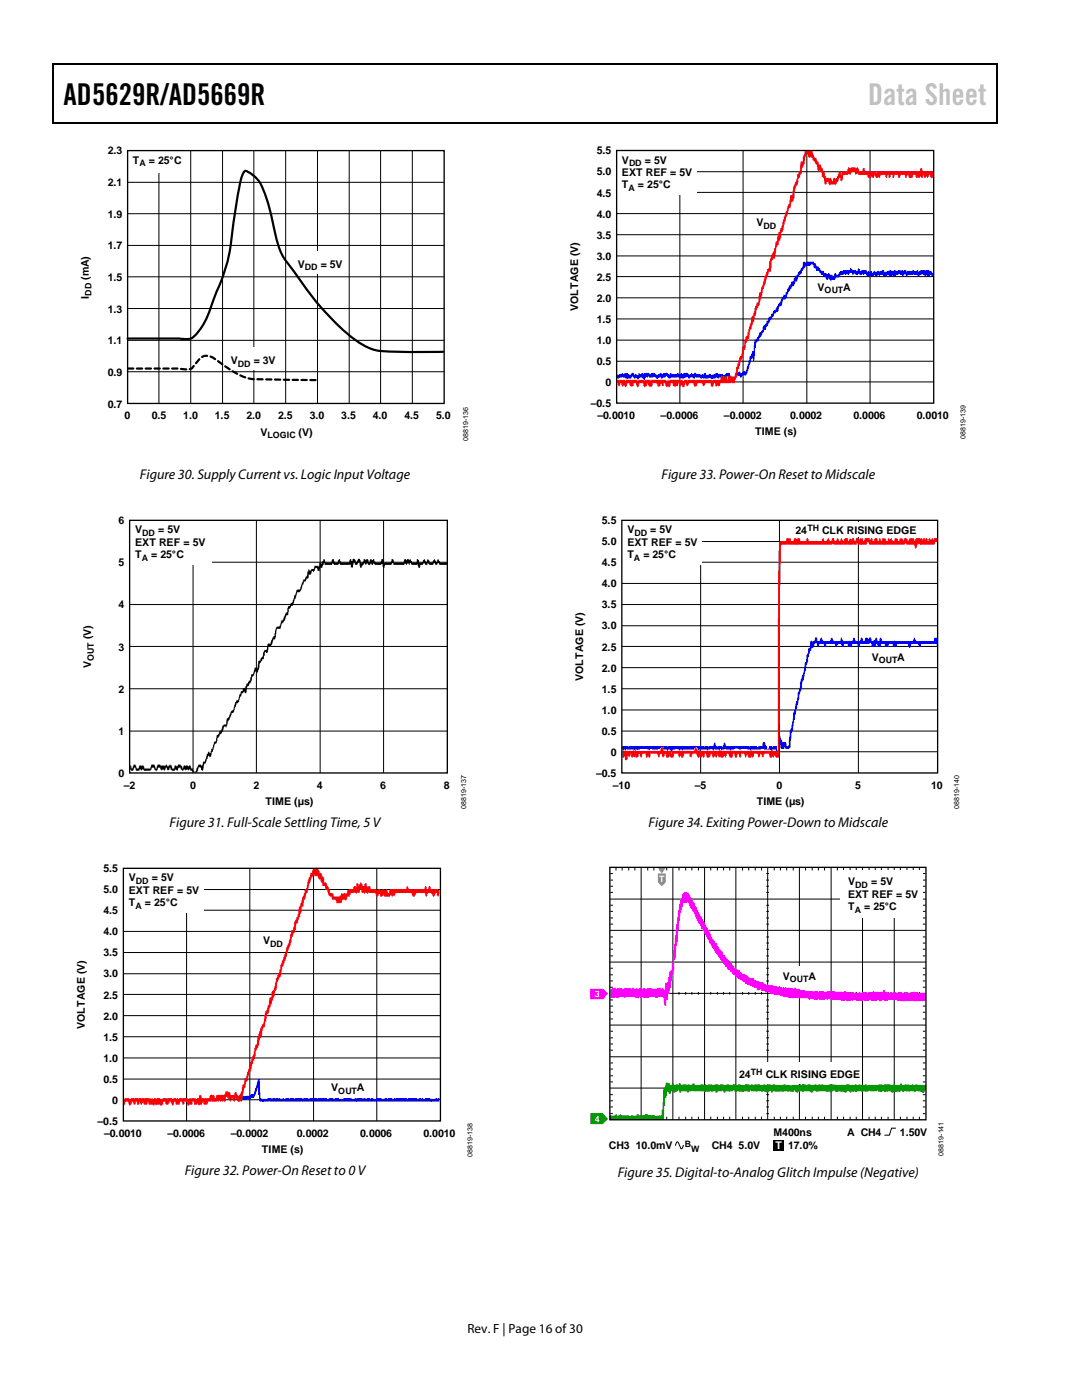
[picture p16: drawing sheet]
<svg xmlns="http://www.w3.org/2000/svg" width="216mm" height="279mm" viewBox="0 0 216 279" stroke-linecap="round" stroke-linejoin="round" font-family="sans-serif">
<defs><g id="words">
<text font-size="6" x="12.7" y="21">AD5629R/AD5669R</text>
<text font-size="6" fill="#c0c0c0" x="173.2" y="21">Data Sheet</text>
<g font-size="2.8">
<text x="27.9" y="95.7">Figure 30. Supply Current vs. Logic Input Voltage</text>
<text x="132" y="95.7">Figure 33. Power-On Reset to Midscale</text>
<text x="33.8" y="165.1">Figure 31. Full-Scale Settling Time, 5 V</text>
<text x="129.4" y="165.1">Figure 34. Exiting Power-Down to Midscale</text>
<text x="36.9" y="234.5">Figure 32. Power-On Reset to 0 V</text>
<text x="123.3" y="234.9">Figure 35. Digital-to-Analog Glitch Impulse (Negative)</text>
</g>
<text font-size="2.6" x="93.3" y="266">Rev. F | Page 16 of 30</text>
<g font-size="2.1">
<text x="21.5" y="30.8">2.3</text>
<text x="26.5" y="32.7">T</text>
<text x="29.7" y="32.7">= 25°C</text>
<text x="119.1" y="30.8">5.5</text>
<text x="119.1" y="35">5.0</text>
<text x="124.1" y="35.1">EXT REF = 5V</text>
<text x="124.1" y="32.6">V</text>
<text x="128.7" y="32.6">= 5V</text>
<text x="21.5" y="37.1">2.1</text>
<text x="119.1" y="39.2">4.5</text>
<text x="124.1" y="37.6">T</text>
<text x="127.3" y="37.6">= 25°C</text>
<text x="21.5" y="43.4">1.9</text>
<text x="119.1" y="47.6">3.5</text>
<text x="119.1" y="43.4">4.0</text>
<text x="150.9" y="45.2">V</text>
<text x="21.5" y="49.8">1.7</text>
<text x="59.4" y="53.4">V</text>
<text x="64" y="53.4">= 5V</text>
<text x="119.1" y="51.8">3.0</text>
<text x="17.8" y="59.6" transform="rotate(-90 17.8 59.6)">I</text>
<text x="17.8" y="55.8" transform="rotate(-90 17.8 55.8)">(mA)</text>
<text x="21.5" y="56.1">1.5</text>
<text x="119.1" y="56">2.5</text>
<text x="163.1" y="58">V</text>
<text x="168.3" y="58">A</text>
<text x="21.5" y="62.4">1.3</text>
<text x="115.3" y="62.1" transform="rotate(-90 115.3 62.1)">VOLTAGE (V)</text>
<text x="119.1" y="64.4">1.5</text>
<text x="119.1" y="60.2">2.0</text>
<text x="21.5" y="68.7">1.1</text>
<text x="119.1" y="68.6">1.0</text>
<text x="21.5" y="75">0.9</text>
<text x="46.1" y="72.6">V</text>
<text x="50.6" y="72.6">= 3V</text>
<text x="119.1" y="72.8">0.5</text>
<text x="120.8" y="77">0</text>
<text x="21.5" y="81.3">0.7</text>
<text x="24.8" y="83.7">0</text>
<text x="30.3" y="83.7">0.5</text>
<text x="36.6" y="83.7">1.0</text>
<text x="42.9" y="83.7">1.5</text>
<text x="49.2" y="83.7">2.0</text>
<text x="55.5" y="83.7">2.5</text>
<text x="61.8" y="83.7">3.0</text>
<text x="68.1" y="83.7">3.5</text>
<text x="74.4" y="83.7">4.0</text>
<text x="80.7" y="83.7">4.5</text>
<text x="87" y="83.7">5.0</text>
<text x="117.9" y="81.2">–0.5</text>
<text x="119.2" y="83.6">–0.0010</text>
<text x="131.8" y="83.6">–0.0006</text>
<text x="144.5" y="83.6">–0.0002</text>
<text x="157.7" y="83.6">0.0002</text>
<text x="170.3" y="83.6">0.0006</text>
<text x="182.9" y="83.6">0.0010</text>
<text x="52" y="87">V</text>
<text x="59.6" y="87">(V)</text>
<text x="150.7" y="86.9">TIME (s)</text>
<text x="23.6" y="104.6">6</text>
<text x="27" y="106.4">V</text>
<text x="31.6" y="106.4">= 5V</text>
<text x="120.1" y="104.6">5.5</text>
<text x="125.2" y="106.4">V</text>
<text x="129.8" y="106.4">= 5V</text>
<text x="158.7" y="106.5">24</text>
<text x="164.1" y="106.5">CLK RISING EDGE</text>
<text x="23.6" y="113">5</text>
<text x="27" y="108.9">EXT REF = 5V</text>
<text x="27" y="111.4">T</text>
<text x="30.2" y="111.4">= 25°C</text>
<text x="120.1" y="113">4.5</text>
<text x="120.1" y="108.8">5.0</text>
<text x="125.2" y="108.9">EXT REF = 5V</text>
<text x="125.2" y="111.4">T</text>
<text x="128.4" y="111.4">= 25°C</text>
<text x="120.1" y="117.2">4.0</text>
<text x="23.6" y="121.4">4</text>
<text x="120.1" y="121.4">3.5</text>
<text x="120.1" y="125.6">3.0</text>
<text x="18.2" y="127.6" transform="rotate(-90 18.2 127.6)">(V)</text>
<text x="23.6" y="129.8">3</text>
<text x="120.1" y="129.8">2.5</text>
<text x="173.9" y="131.8">V</text>
<text x="179" y="131.8">A</text>
<text x="18.2" y="133.3" transform="rotate(-90 18.2 133.3)">V</text>
<text x="116.4" y="135.9" transform="rotate(-90 116.4 135.9)">VOLTAGE (V)</text>
<text x="120.1" y="134.1">2.0</text>
<text x="23.6" y="138.2">2</text>
<text x="120.1" y="138.2">1.5</text>
<text x="120.1" y="142.5">1.0</text>
<text x="23.6" y="146.6">1</text>
<text x="120.1" y="146.6">0.5</text>
<text x="23.6" y="155">0</text>
<text x="118.9" y="155">–0.5</text>
<text x="121.9" y="150.9">0</text>
<text x="24.7" y="157.4">–2</text>
<text x="37.9" y="157.4">0</text>
<text x="50.6" y="157.4">2</text>
<text x="53" y="160.7">TIME (µs)</text>
<text x="63.2" y="157.4">4</text>
<text x="75.9" y="157.4">6</text>
<text x="88.5" y="157.4">8</text>
<text x="122.3" y="157.4">–10</text>
<text x="138.6" y="157.4">–5</text>
<text x="151" y="160.7">TIME (µs)</text>
<text x="154.9" y="157.4">0</text>
<text x="170.6" y="157.4">5</text>
<text x="185.8" y="157.4">10</text>
<text x="20.6" y="174.1">5.5</text>
<text x="20.6" y="178.3">5.0</text>
<text x="25.7" y="178.4">EXT REF = 5V</text>
<text x="25.7" y="175.9">V</text>
<text x="30.3" y="175.9">= 5V</text>
<text x="169.2" y="176.7">V</text>
<text x="169.2" y="179.1">EXT REF = 5V</text>
<text x="173.8" y="176.7">= 5V</text>
<text x="20.6" y="182.5">4.5</text>
<text x="25.7" y="180.8">T</text>
<text x="28.9" y="180.8">= 25°C</text>
<text x="169.2" y="181.6">T</text>
<text x="172.4" y="181.6">= 25°C</text>
<text x="20.6" y="190.9">3.5</text>
<text x="20.6" y="186.7">4.0</text>
<text x="52.5" y="188.4">V</text>
<text x="20.6" y="195.1">3.0</text>
<text x="156.2" y="195.5">V</text>
<text x="161.3" y="195.5">A</text>
<text x="20.6" y="199.3">2.5</text>
<text x="20.6" y="203.5">2.0</text>
<text x="16.9" y="205.3" transform="rotate(-90 16.9 205.3)">VOLTAGE (V)</text>
<text x="20.6" y="207.7">1.5</text>
<text x="20.6" y="211.9">1.0</text>
<text x="147.5" y="215.1">24</text>
<text x="152.8" y="215.1">CLK RISING EDGE</text>
<text x="20.6" y="216.1">0.5</text>
<text x="22.4" y="220.3">0</text>
<text x="66.1" y="217.8">V</text>
<text x="71.2" y="217.8">A</text>
<text x="19.5" y="224.5">–0.5</text>
<text x="20.8" y="226.8">–0.0010</text>
<text x="33.4" y="226.8">–0.0006</text>
<text x="46" y="226.8">–0.0002</text>
<text x="59.2" y="226.8">0.0002</text>
<text x="71.9" y="226.8">0.0006</text>
<text x="84.5" y="226.8">0.0010</text>
<text x="154.3" y="226.6">M400ns</text>
<text x="169" y="226.6">A CH4</text>
<text x="179.6" y="226.6">1.50V</text>
<text x="52.3" y="230.1">TIME (s)</text>
<text x="121.5" y="229.4">CH3 10.0mV</text>
<text x="142" y="229.4">CH4 5.0V</text>
<text x="157.3" y="229.4">17.0%</text>
</g>
<text font-size="2.1" fill="#fff" x="154.7" y="229.4">T</text>
<g font-size="1.8">
<text x="27.8" y="33.2">A</text>
<text x="125.5" y="33.2">DD</text>
<text x="125.4" y="38.1">A</text>
<text x="152.3" y="45.7">DD</text>
<text x="60.8" y="53.9">DD</text>
<text x="18.3" y="59" transform="rotate(-90 18.3 59)">DD</text>
<text x="164.5" y="58.5">OUT</text>
<text x="47.5" y="73.2">DD</text>
<text x="53.4" y="87.5">LOGIC</text>
<text x="28.4" y="107">DD</text>
<text x="126.6" y="107">DD</text>
<text x="161.1" y="106">TH</text>
<text x="28.3" y="111.9">A</text>
<text x="126.5" y="111.9">A</text>
<text x="18.7" y="132" transform="rotate(-90 18.7 132)">OUT</text>
<text x="175.3" y="132.4">OUT</text>
<text x="27.1" y="176.4">DD</text>
<text x="170.6" y="177.2">DD</text>
<text x="27" y="181.4">A</text>
<text x="170.5" y="182.1">A</text>
<text x="53.9" y="189">DD</text>
<text x="157.6" y="196.1">OUT</text>
<text x="149.8" y="214.6">TH</text>
<text x="67.5" y="218.3">OUT</text>
<text x="136.7" y="228.9">B</text>
<text x="137.9" y="229.9">W</text>
</g>
<g font-size="1.8" fill="#fff">
<text x="131.5" y="176">T</text>
<text x="118.7" y="199">3</text>
<text x="118.7" y="223.9">4</text>
</g>
<g font-size="1.4">
<text x="93.4" y="88" transform="rotate(-90 93.4 88)">08819-136</text>
<text x="192.7" y="87.6" transform="rotate(-90 192.7 87.6)">08819-139</text>
<text x="93" y="161.4" transform="rotate(-90 93 161.4)">08819-137</text>
<text x="191.4" y="161.4" transform="rotate(-90 191.4 161.4)">08819-140</text>
<text x="94.3" y="230.8" transform="rotate(-90 94.3 230.8)">08819-138</text>
<text x="188.3" y="230.6" transform="rotate(-90 188.3 230.6)">08819-141</text>
</g>
</g></defs>
<path d="M10.5 12.7h.3v1h-.3zM198.8 12.7h.2v1h-.2zM198.8 12.7h.2v.3h-.2zM198.8 24.4h.2v.3h-.2z" fill="#000"/>
<path d="M10.5 12.8h188.3M10.7 13.7v11M198.9 13.7v11M10.5 24.5h188.3" fill="none" stroke="#000" stroke-width=".25"/>
<g fill="none" stroke="#000" stroke-width=".2">
<path d="M25.5 36.4h63.1M31.7 30.1v50.4M38.1 30.1v50.4M44.4 30.1v50.4M50.7 30.1v50.4M57 30.1v50.4M63.4 30.1v50.4M69.7 30.1v50.4M75.9 30.1v50.4M82.3 30.1v50.4M25.5 55.2h63.1M25.5 49h63.1"/>
<path d="M25.5 42.7h63.1M25.5 74.2h63.1M25.5 67.9h63.1M25.5 61.6h63.1"/>
</g>
<path d="M25.5 67.6h10.2a5.5 5.5 0 0 0 2.8-.3 12.4 12.4 0 0 0 3.5-5.8l.5-1.5a44.3 44.3 0 0 0 3.7-12.2l1.2-8.3a16.2 16.2 0 0 1 1.4-5.3 1.29 1.29 0 0 1 1.4 .5 8 8 0 0 1 2.9 4.5l1 3.7a35.4 35.4 0 0 0 2.2 8.1l1.9 2.6a57.3 57.3 0 0 0 13.2 14.6 10.3 10.3 0 0 0 7.1 2h10" fill="none" stroke="#000" stroke-width=".44"/>
<path d="M25.5 73.6h10.1a5.8 5.8 0 0 0 2.7-.1l.7-.9a2.91 2.91 0 0 1 2.4-1.6 6.6 6.6 0 0 1 3.2 1.9 11.1 11.1 0 0 0 8 2.8l10.8 .2" fill="none" stroke="#000" stroke-width=".44" stroke-dasharray="1.1 .7"/>
<g fill="#fff">
<path d="M25.4 30.1h11.5v4.4h-11.5z"/>
<path d="M62.4 50.2h2.9v4.4h-2.9z"/>
<path d="M49.3 69.4h2.9v4.4h-2.9z"/>
</g>
<path d="M25.5 30.1h63.1v50.4h-63.1z" fill="none" stroke="#000" stroke-width=".26"/>
<path d="M25.9 112.2h63.4M38.5 103.8v50.5M51.2 103.8v50.5M63.9 103.8v50.5M76.5 103.8v50.5M25.9 137.5h63.4M25.9 129h63.4M25.9 120.7h63.4M25.9 145.9h63.4" fill="none" stroke="#000" stroke-width=".2"/>
<path d="M61.6 113.5l.2 .4h.2l.1-.4h.6v-.2a.44 .44 0 0 1 .2-.4 .44 .44 0 0 1 .5 0h.1l.1 .2 .1-.4a.29 .29 0 0 1 .2-.4 .29 .29 0 0 1 .3 .3l.1-.6a.26 .26 0 0 0 .3-.1 .26 .26 0 0 0-.1-.3h.3l.1 .5a1.15 1.15 0 0 0 1.1 .2l.2-.2 .1-.5h.3v.3a.41 .41 0 0 0 .5 .4 .41 .41 0 0 0 .3-.5h.2v-.2h.3l.2 .7h1.5l.2-.7h.3v.4h.2v-.4l.2-.1a.49 .49 0 0 1 .5 .6h.2l.1-.1a.31 .31 0 0 1 .2-.4 .31 .31 0 0 1 .3 .1l.2 .7 .2-.1a.52 .52 0 0 0 .4-.7h.3v.2h.2v-.2h.3l.1 .5h.3l.1-.5h.2v.2l.6-.2 .1 .4a.72 .72 0 0 0 .8 .3 .72 .72 0 0 0 .5-.7h.4v.8l1.5-.1 .1-.7h.4l.1 .4a.26 .26 0 0 0 .1 .3 .26 .26 0 0 0 .3 0h1.5l.2-.7h.3v.2h.2v-.2h.4v.2l.3-.2 .1 .4h.2v.3h.1h.8l.1-.7h.2v.2h.2l.1 .6 .3-.1a.37 .37 0 0 0 .3-.1 .37 .37 0 0 0 .1-.4l.4-.2 .1 .5h.3l.1-.5h.2v.2l.2 .2v.3h.2a.29 .29 0 0 0 .3 0 .29 .29 0 0 0 .1-.3l.3-.2v-.2h.2l.2 .5h.2l.1-.5h.2l.1 .4h.2v.3h1.4v.4h-1.5l-.1-.3h-.3l-.1 .3h-.3l-.1-.3h-.3l-.1 .3h-.8l-.1-.3h-.2v.2a.23 .23 0 0 1-.2 .1 .23 .23 0 0 1-.3-.1v-.2h-.3l-.1 .3h-.5v.5l-.3 .1h-.2l-.1-.7-.1 .1h-1.1l-.1-.3h-.3v.3h-.1l-.1-.3h-.2l-.1 .3h-.2v-.1h-.1l-.1-.2-.1 .3h-2.2v-.3h-.2a.75 .75 0 0 1-1.1 .3 .38 .38 0 0 0-.4 .1 .38 .38 0 0 0-.1 .4v.1a.34 .34 0 0 1-.4-.2 .34 .34 0 0 1 0-.4v-.1h-.2v.1h-1.3l-.2-.3-.2 .3h-.3v-.3l-.2 .3h-.5l-.1-.3h-.1l-.1 .3h-.2l-.1-.3h-.2v.3l-.4 .2a.22 .22 0 0 1-.1 .3 .22 .22 0 0 1-.3 0v-1h-.3l-.1 .3a.32 .32 0 0 1-.4 .2 .32 .32 0 0 1-.2-.4l-.3-.1-.2 1.1-.3-.1v-.5l-.2-.1v.1h-1.9l-.2-.3a.84 .84 0 0 1-1.1 .3l-.1-.3-.1 .1a.8 .8 0 0 1-1.1 .2h-.2a.24 .24 0 0 1-.3 0 .24 .24 0 0 1 0-.3h-.2v.3h-.2l-.1 .3a.22 .22 0 0 1 0 .3 .22 .22 0 0 1-.2 0h-.2l-.1 .3a.24 .24 0 0 1-.2 .4 .24 .24 0 0 1-.2-.4l-.1-.1a.17 .17 0 0 0-.2-.2 .17 .17 0 0 0-.2 .2l-.2 .7h-.2v-.2h-.3l-.2 .7h-.4v.6l-.1 .2h-.3l-.2 .6h-.4v.3l-.1 .3h-.2l-.2 1.1a.58 .58 0 0 1-.8 .4l-.4 1.4h-.1l-.2 1-.2 .3h-.3a.63 .63 0 0 1-.5 .7l-.1 1.1-.2 .1v.1l-.2-.1-.2 .9-.3 .4v.2l-.4 .1-.2 .7a.42 .42 0 0 1-.1 .4 .42 .42 0 0 1-.5 0h-.2l-.1 .3-.1 1.6-.1 .2h-.4l-.2 1.2h-.2v.1h-.5l-.2 1.4-.6-.1-.1 1.3-.4 .1v.3h-.2l-.1 .4h-.1l-.2 1.4h-.2l-.1 .3a.19 .19 0 0 1-.1 .3 .19 .19 0 0 1-.2-.3h-.2l-.2 .8-.2 .1a.56 .56 0 0 0-.2 .8l-.2 .5-.4 .2v.3a.23 .23 0 0 1-.1 .2 .23 .23 0 0 1-.2 .1l-.3 1.3h-.2l-.1-.3-.3 .2v.1h-.3v.7h-.2l-.2 .4-.1 .7h-.2v.3h-.3l-.5 1.6-.1 .1v.2h-.4l-.1 .7h-.1l-.2 .6h-.1l-.1 .4h-.2v.6l-.3 .6v-.2h-.4l-.2 1h-.2v.3l-.5 .3v.4h-.2v.3h-.2l-.1 .9-.3 .3h-.2l-.3 1.5-.3 .1-.1 .6a.23 .23 0 0 1-.1 .4 .23 .23 0 0 1-.3-.3h-.2l-.1 .6h-.1l-.3 1h-.3l-.2 1.4h-.2l-.2-.2a.33 .33 0 0 0-.1-.4 .33 .33 0 0 0-.4 0l-.2 1h-1l-.1-.4h-.3v-.2h-.3l-.1 .2-.1-.2h-.4v.2l-.2-.2h-.2l-.1 .2h-.3l-.1-.2h-.2v-.4a.35 .35 0 0 0-.3 0 .35 .35 0 0 0-.2 .4l-.1 .2h-.2v-.2h-.3v.2h-.6v-.2h-.3v-.4h-.2v.4l-.3 .2v-.2h-.2v-.4h-.3v.4h-.1v.2l-.2-.1a.19 .19 0 0 0-.2-.2 .19 .19 0 0 0-.2 .1l-.1 .2v-.2h-.2v-.4h-.5l-.2 .6h-.3l-.2-.3a.32 .32 0 0 0-.4-.4 .32 .32 0 0 0-.2 .5 1.11 1.11 0 0 1-1.2 .2h-.3l-.1-.2h-.3l-.1 .2a.19 .19 0 0 0-.2-.3 .19 .19 0 0 0-.2 .3h-.7l-.1-.6a.29 .29 0 0 0-.3 .1 .29 .29 0 0 0 0 .3 .33 .33 0 0 1-.6 .2l-.1-.2v-.8l.2 .1v.5h.2l.3-.8h.3l.3 .8h.3l.1-.2a.3 .3 0 0 1 .2-.4 .3 .3 0 0 1 .4 .1v-.1h.3l.2 .6h1.2l.2-.8h.3a.37 .37 0 0 1 .4 .4l.1 .4h.3v-.5l.2-.3h.5v.2h.2v.1l.1-.1h.4l.1 .1 .1-.1h.1a.19 .19 0 0 1 .3-.1 .19 .19 0 0 1 .1 .2h.3l.1-.3h.2v.2h.3l.1 .4a.27 .27 0 0 0 .3 .2 .27 .27 0 0 0 .1-.5l.1-.1 .5 .1a.36 .36 0 0 1 .3-.3 .36 .36 0 0 1 .4 .2h.2l.2 .6 .2-.6h.3v.1l.1-.1 .6 .1v-.1a.33 .33 0 0 1 .4 .4l.1 .2a.35 .35 0 0 1 .3 .1 .35 .35 0 0 1 .1 .3v.2l.5-.1 .1-.7h.2v-.2a.46 .46 0 0 1 .2-.4 .46 .46 0 0 1 .5 0v.2h.3l.2-.8h.3l.4-1.5h.1l.1-.5h.3v.3l.3-.1v-.7l.3-.1 .3-1.3 .4-.2 .2-1.2a.87 .87 0 0 0 .5-.9l.4-.1 .1-.9h.2l.1-.2h.5l.1-1.2 .5-.2 .4-1.3 .5-.2 .3-1.6h.2l.1-.4h.3l.2-.9 .3-.5a.35 .35 0 0 1 .1-.3 .35 .35 0 0 1 .3-.1v-.5l.6-.1 .2-.9a.23 .23 0 0 0 .3-.1 .23 .23 0 0 0 0-.2l.2-.1a.58 .58 0 0 0 .2-.8h.2v-.6a.55 .55 0 0 0 .5-.6l.2-.8h.4v.2l.2-.2 .1-.9a.34 .34 0 0 1 0-.3 .34 .34 0 0 1 .4-.2l.1-.5 .4-.2 .1-.9h.2v-.5a.46 .46 0 0 0 .6-.2 .46 .46 0 0 0 0-.5l.1-.4 .2-.2 .4 .1 .1-.7h.2v-.5l.2-.1v-.2h.3l.3-1.8 .3-.1a.43 .43 0 0 0 .5-.5l.2-.8 .5-.1v-.4v-.3h.2l.1-.5 .3-.2v-.1h.1v-.8h.1a.46 .46 0 0 1 .5-.6l.1-.4 .3-.1 .1-.2 .4-1.4h.1l.2-.6a.37 .37 0 0 1 .1-.4 .37 .37 0 0 1 .4 0l.1 .1v-.2h.2v-.4l.6-1.6h.4l.1-.5 .2-.1 .1-.9h.2z" fill-rule="evenodd" fill="#000"/>
<path d="M25.9 103.8h16.4v8.8h-16.4z" fill="#fff"/>
<path d="M25.9 103.8h63.4v50.5h-63.4z" fill="none" stroke="#000" stroke-width=".26"/>
<g fill="none" stroke="#000" stroke-width=".2">
<path d="M24.6 177.5h63.3M37.2 173.3v50.4M49.8 173.3v50.4M62.6 173.3v50.4M75.2 173.3v50.4M24.6 198.5h63.3M24.6 194.3h63.3M24.6 190.1h63.3M24.6 185.9h63.3M24.6 181.7h63.3M24.6 219.5h63.3M24.6 215.3h63.3"/>
<path d="M24.6 211.1h63.3M24.6 206.9h63.3M24.6 202.7h63.3"/>
</g>
<path d="M51.4 215.3h.4l.1 .6 .1 3a.53 .53 0 0 0 .8 .4l1.4-.2v.2h.2v-.2h.6l.1 .2 .1-.2h.4l.1 .2v-.2h.2a.36 .36 0 0 0 .6 0h.1v.2h.3l.1-.2h.6v.2h.2v-.2h.9v.2l.2-.2h1.4v.2h.2v-.2h1v.2l.3-.2h1.5v.2l.1-.2h.3v.2l.1-.2h1.4v.2h.2a1.12 1.12 0 0 1 1.3 0 .81 .81 0 0 1 1 0h.8l.1-.2h1.5a.55 .55 0 0 0 .8 0h.2v.2l.1-.2h.8v.2l.1-.2h.2l.1 .2a.37 .37 0 0 1 .7 0l.1-.2h.7v.2a.35 .35 0 0 1 .6 0h.6v-.2h.7v.2l.1-.2h.2v.2h.6l.1-.2h.5v.2h.2v-.2h.8v.2h.2l.1-.2h.3v.2l.1-.2h2.3v.2h.1v-.2h.6h.2l.1 .2v-.2h.5v.2v-.2h.4v.2h.3l.1-.2h.4v.2l.1-.2h.3v.2h.4v-.2l2.1 .2v-.2h.4v.2h.1v-.2h.3v.7h-34v-.1v.1h-1.4a.42 .42 0 0 1-.5 0 .42 .42 0 0 1-.1-.5v-.7l-.2-.1 .1-1.5h-.2l-.7 2.1-1.4 .2v.2h-1.1v-.7l1.6-.1 .2-.4h.7l.2-1.1 .3-.3z" fill-rule="evenodd" fill="#00f"/>
<path d="M62.4 173.5l.6-.1a.42 .42 0 0 1 .6 .3l.2 .1v.5l.1-.1 .3 .1v.5l.3 .2v.2h.2v.3a.52 .52 0 0 0 .3 .7l.2 .1 .1 .5h.2v.3h.1l.3 1.1a.47 .47 0 0 1 .6 .5l.1 .2h1.2v-.1h.2l.1-.6h.2v.2h.3v-.2h.3v.2h.2v-.2h.2v-.4l.2-.2v-.2l.1 .2 .1-.2h.4a.25 .25 0 0 0 .4 0 .25 .25 0 0 0 0-.3l.1-.3h.3l.1 .3h.1v-.8h.4l.1 .5v-.3h.2l.1-.4 .4 .2v.5h.4v-.2a.27 .27 0 0 1 .1-.3 .27 .27 0 0 1 .4 .1v.4h.1v.3h.2l.1-.3h.3v.6h1.2v.2h.3v-.2h.5v.2l.8-.2v.2h.3l.1-.2 .2 .2 .1 .6h.2l.2-.8h.4v.2l.1-.2h.3v.2l.1-.2h2.4l.1-.6h.1l.2 .6h.8l.1 .2 .1-.2 .1 .2 .1-.2h2l.2-.6h.1l.2 .6h.3l.1-.6h.3v.6h.5v.2l.3-.2h.7v.2h.1v-.2h.2v1l-.2 .5-.3-.1v-.6h-.3l-.1 .6h-.2v.1h-.2l-.1-.3a.6 .6 0 0 0-.7-.4 .6 .6 0 0 0-.4 .7h-.2l-.2-.7h-1.8l-.2 .7h-.5l-.2-.4a.37 .37 0 0 0-.2-.3 .37 .37 0 0 0-.4 0h-2.6l-.2 .7-.1-.1-.4 .1-.2-.3-.2 .3h-1.1l-.2-.3-.1 .1a.34 .34 0 0 1-.5 .2 .34 .34 0 0 1-.1-.5h-.3v.2a.29 .29 0 0 1-.3 .3 .29 .29 0 0 1-.2-.4 .62 .62 0 0 0-.9-.3l-.6-.1v.3h-.2v-.3h-.4l-.1 .3-.2-.2a.44 .44 0 0 1-.4-.1 .44 .44 0 0 1-.1-.5l-.3 .1a.39 .39 0 0 1-.1 .5 .39 .39 0 0 1-.5-.1v.3l-.1-.2-.3-.1-.8 .1-.2 .7h-.5v.5l-.3 .3a.47 .47 0 0 0-.6-.1 .47 .47 0 0 0-.3 .5v.2h-.2v-.2l-.1 .2h-.7v-.4a.58 .58 0 0 0-.8-.3l-.2-.7a.72 .72 0 0 1-.7-.9l-.1-.4h-.4v-.8h-.6a.6 .6 0 0 0-.2-.8l-.1-.5a.38 .38 0 0 1-.4-.1 .38 .38 0 0 1-.2-.3v-.3l-.2 .2v-.2h-.3l-.1 .2-.1-.5h-.1l-.1 .5-.4 .2-.2 .9-.1 .2h-.1l-.3 1.8-.3 .3-.2 1.2h-.3l-.1 1.3a.96 .96 0 0 0-.3 1.1l-.3 .4v.6h-.2l-.1 .5-.1 .2a.48 .48 0 0 1-.4 .7l-.1 1.2h-.1v.5l-.4 .2-.1 .6h-.2l-.1 1.2-.5 1.1-.2 1h-.1v.5l-.2 .3-.1 .7-.3 .2-.1 .8a.53 .53 0 0 0-.3 .7l-.3 1.5-.1 .2h-.2l-.2 .8h-.2l-.1 1.7-.3 .2-.1 .9-.3 .5-.1 .5h-.1v.5l-.1 .3h-.2v.5l-.3 .2v1l-.1 .1h-.3l-.4 2.7-.3 .1-.2 .3-.2 1.5-.3 .3v.3l-.2 .2v1h-.2v.3l-.2 .3v.2a.85 .85 0 0 0-.3 1l-.3 1.1h-.1l-.1 .7-.2 .1-.1 1h-.2l-.2 1.2h-.2l-.1 .9-.2 .4h-.2l-.1 1.1-.1 .2h-.2l-.2 1.1-.1 1.4-.1 .1h-.3v-.1a.39 .39 0 0 1-.5 .1 .39 .39 0 0 1-.2-.5h-.2l-.1-.2-.1 .7h-.3l-.1-.5-.2-.2v.2h-.2v.5h-.2v-.1h-.2v-.4h-.3l-.1-.4h-.2l-.1 .9h-.3v-.1l-.1 .1h-.3v-.1l-.1 .1h-.3v-.3l-.2 .3h-.2v-.1l-.2 .1h-1.1l-.1-.1v.1h-.6a.48 .48 0 0 1-.3 .7 .48 .48 0 0 1-.6-.4v-.3l-.2 .1v.2a.39 .39 0 0 1-.6 .4v.1h-.2l-.1-.4-.2 .3h-.6v-.7h-.3v.7h-.5a.3 .3 0 0 1-.3 .1 .3 .3 0 0 1-.3-.1v-.1a.35 .35 0 0 0 0-.5 .35 .35 0 0 0-.5 0v.4l-.2 .2h-.2l-.1-.7h-.4l-.1 .7h-.8v-.2a.28 .28 0 0 0 .1-.3 .28 .28 0 0 0-.3-.2l-.2 .8h-.3l-.2-.8h-.3v.4h-.2v.2a.42 .42 0 0 1-.5 0 .42 .42 0 0 1-.1-.6l-.4 .1v.6h-.2v.1h-.5v-.1h-.7v.1h-.1v-.1h-.3v.1h-.3v-.1h-.8l-.2-.7-.1 .7h-.7l-.1-.7-.3 .7h-.2l-.2-.7-.1 .7h-.4l-.1-.7h-.2v.2a.35 .35 0 0 1-.1 .4 .35 .35 0 0 1-.4 .1l-.1-.7h-.2v.5l-.3 .2v.1h-.2l-.3-.8h-.4l-.1 .7h-.3v-1.4v.2h.2v-.2h.9l.1 .4 .2-.4h.6v.2l.1-.2h.7v.2l.1-.2h.6v.2v-.2h.6v.2l.1-.2h.8v.2l.1-.2 .2 .2 .3-.2v.2h.2v-.2v.2h.2v-.2h.4v.2h.1v-.2h.7l.3 .6a.65 .65 0 0 1 1-.5l.1 .1 .1-.2 .1 .2v-.2h.8v.2h.2l.1-.2h.5l.1 .2 .1-.2h.3v.2l.2-.2h.6l.1 .2v-.2h.9v.2h.4l.1-.2 .1 .2v-.2l.1 .2 .1-.2h.6l.1 .2 .1-.2 .3 .2v-.2h.4v-.3a.23 .23 0 0 1 .3-.3 .23 .23 0 0 1 .2 .4v.2h.6v.2l.1-.2h.2l.1 .2 .1-.2h.5v-.4l.3-.2v-.2l.2 .3 .4-.1 .1 .6h.3l.1-.5 .2-.1v-.2v.2h.8l.1-.2v.2h.4l.2-.5a.33 .33 0 0 1 .3-.2 .33 .33 0 0 1 .3 .2l.1-.2 .2 .2a.31 .31 0 0 1 .2 .5h.8v-.3l.2-.4 .3 .7h.2l.1 .4 .1-.3 .3-.3 .1-.5h.2l.1-1.1a.24 .24 0 0 1 0-.3 .24 .24 0 0 1 .3 0l.1-.5a.61 .61 0 0 1 .3-.9l.2-1 .5-.9 .2-1.5h.2l.2-.9 .3-.5v-1l.3-.7 .3-.1v-.9l.1-.4 .1-.2v-.5h.2v-.5l.2-.1 .1-.7h.2v-.5a1.3 1.3 0 0 0 .5-1.3l.2-1.5 .4-.2 .1-.9 .3-.2v-.8l.1-.5a.77 .77 0 0 0 .4-1.1l.1-.3 .3-.2 .3-1.5 .2-.2v-.6l.7-1.3 .1-1.3 .3-.4v-.4l.4-.6 .1-.9h.2l.1-.2 .1-1 .2-.2v-.3h.1v-.4h.2l.5-2.5 .1-.2a.31 .31 0 0 0 .4-.2 .31 .31 0 0 0-.1-.3l.2-.2v-1h.2v-.4h.2v-.3l.3-.2 .2-1.6a.35 .35 0 0 1 .3-.5v-.6l.3-.1 .1-1 .2-.4h.1v-.6h.2l.1-.8a.55 .55 0 0 0 .3-.8l.4-1.4 .1-.2h.1l.1-.8h.4z" fill-rule="evenodd" fill="#f00"/>
<path d="M24.6 173.3h16v8.9h-16z" fill="#fff"/>
<path d="M24.6 173.3h63.3v50.4h-63.3z" fill="none" stroke="#000" stroke-width=".26"/>
<g fill="none" stroke="#000" stroke-width=".2">
<path d="M123 38.4h63.3M123 34.3h63.3M135.7 30v50.5M148.3 30v50.5M161 30v50.5M173.6 30v50.5M123 59.4h63.3M123 55.2h63.3M123 51.1h63.3M123 46.8h63.3M123 42.6h63.3M123 76.2h63.3"/>
<path d="M123 72.1h63.3M123 67.9h63.3M123 63.6h63.3"/>
</g>
<g fill="#000">
<path d="M144 75v.2z" fill-rule="evenodd"/>
<path d="M144.1 75l.1 .2z" fill-rule="evenodd"/>
<path d="M144.7 75l.1 .2z" fill-rule="evenodd"/>
<path d="M145.4 75l.1 .2z" fill-rule="evenodd"/>
</g>
<path d="M160.5 30.1h1.6l.4 1.4h.2a.27 .27 0 0 1 .3 .1 .27 .27 0 0 1-.1 .3l.2 .3h.2l.1 .7h.4l.2 .7h.2l.1 .6h.2l.3 1.3h.7v.2l.3-.2 .3 .7 .2-.7h.3v.2l.4-.2v-.3h.2v-.3l.1-.2v-.5h.4l.2 .7 .1-.7h1.1l.2-.8h.2v.2h.3v-.2h.9v.2h.3v-.2h.2l.1 .2a.49 .49 0 0 0 .5 .6 .23 .23 0 0 0 .3-.1 .23 .23 0 0 0 0-.3l.1-.2h.4v.6h1.8a.33 .33 0 0 1 .4 0 .33 .33 0 0 1 .1 .3h.1a.35 .35 0 0 1 .2-.4 .35 .35 0 0 1 .4 .1h7.7a.29 .29 0 0 0 .3-.2 .29 .29 0 0 0 0-.3l.1-.1h.3l.1 .6h2.1v1l-.1 .3-.2 .2-.3-.5v-.3h-.3l-.1 .6h-.2l-.2-.3-.1 .3h-.3l-.1-.6-.2 .6h-.3l-.1-.3-.1 .3h-.4v-.3a.27 .27 0 0 1-.3 .3 .27 .27 0 0 1-.2-.3v-.3a.41 .41 0 0 0-.5 0 .41 .41 0 0 0-.1 .4v.2h-.7l-.1-.6-.4 .2v.4h-.2l-.1-.3a.33 .33 0 0 0-.1-.4 .33 .33 0 0 0-.5 .1h-.3l-.1 .6h-.4v-.6h-.4a.29 .29 0 0 0-.3 .1 .29 .29 0 0 0 0 .3 .21 .21 0 0 1-.3 .2 .21 .21 0 0 1-.1-.3v-.3h-.4v.2a.28 .28 0 0 1 0 .3 .28 .28 0 0 1-.4 0v-.5h-.2l-.1 .6a.38 .38 0 0 1-.3-.5l-.9-.1v.2h-.2v.4h-.2l-.1-.2-.1 .2h-.4l-.3-.6-.1 .6h-.4l-.1-.3-.2 .5-.1-.2h-.4l-.1-.6h-1.4a.36 .36 0 0 1-.6-.4l-.2 .4h-.2l-.1-.5h-.3a.46 .46 0 0 0-.6 .5l-.2-.2h-.2v.2h-.5a.48 .48 0 0 0-.5 .1 .48 .48 0 0 0-.1 .6l-.1 .4-.3 .2-.1-.7h-.3l-.1 .8h-.3l-.2 .7-.1-.2h-1l-.1 .2-.3-.4v-.3h-.3v.2a.24 .24 0 0 1-.3 .3 .24 .24 0 0 1-.2-.3l-.2-1a.58 .58 0 0 1-.3-.9l-.4-.6-.2 .4-.1-.4h-.2l-.1-1.1-.2-.1-.2-.6-.5-.1v-.6h-.4v-.2l-.1 .2a.36 .36 0 0 1-.4-.6v-.1h-.3l-.3 .7-.1 1.2-.1 .2-.1 .4a1.23 1.23 0 0 0-.3 1.2l-.1 .2h-.2l-.1 .8-.3 .2-.1 1.1-.1 .2-.2 .1-.2 .5-.2 2h-.2v.2a.38 .38 0 0 1-.4 .5l-.2 1.3h-.3l-.1 1.1-.5 .7v.8h-.2l-.3 1.7-.4 .6v1l-.6 1a.34 .34 0 0 1-.2 .5v.3h-.2l-.3 2.3h-.4v.3l-.3 .3v1.3l-.1 .7h-.1a.24 .24 0 0 0-.3 .1 .24 .24 0 0 0 0 .3l-.5 1.2-.1 .9h-.2l-.2 1h-.1l-.3 1.7-.3 .4-.1 1.1-.3 .2v.3h-.2l-.2 .5v.7l-.1 .3a.31 .31 0 0 0-.3 .3 .31 .31 0 0 0 .1 .3l-.1 .7-.3 .1-.1 .7-.1 .2v.5h-.2l-.2 .5-.2 1.5-.2 .1-.1 .5a1.12 1.12 0 0 0-.3 1.1l-.3 .5-.3 1.7-.3 .1v.4h-.2v1h-.2v.5h-.2l-.1 .3-.1 1.3-.4 .6-.1 .7h-.4v-.2h-.4v.2h-2.1l-.1 .5a.19 .19 0 0 1-.3 .1 .19 .19 0 0 1 0-.3l-.3 .3a.42 .42 0 0 1-.3-.6l-.3 .1v.4l-.2 .2a.47 .47 0 0 1-.4-.7h-.7a.26 .26 0 0 0-.4 0 .26 .26 0 0 0 0 .3l-.2 .3h-.2l-.2-.6h-1v.4l-.2 .2a.37 .37 0 0 1-.4 0 .37 .37 0 0 1-.1-.4v-.2h-1a.46 .46 0 0 1-.4 .6l-.2-.6-.3 .8h-.3l-.1-.5h-.2l-.1 .3h-.2l-.2-.6-.2 .6-.2-.1a.44 .44 0 0 1-.6 .1 .44 .44 0 0 1-.1-.6h-.5l-.2 .8h-.2v-.2l-.4 .2v-.2l-.2-.1-.1-.5-.3 .1v.4l-.2 .1-.1-.1-.1-.4h-.2l-.1 .5h-.5v-.5l-1-.1v.5h-.2l-.1 .3-.1-.2h-.4l-.2-.6-.1 .6h-.4l-.2 .2-.1-.8h-.2a.46 .46 0 0 0-.6 0 .46 .46 0 0 0-.1 .5l-.1 .3h-.3l-.2-.8-.5 .1a.41 .41 0 0 1-.3 .5 .41 .41 0 0 1-.5-.4v-.2h-.4l-.1 .6-.4 .2-.2-.5v.3h-.4l-.1-.6h-.2l-.1 .6h-.3l-.3-.6v-.7h1.6v.2h.2v-.2h2.2v.2h.3v-.2h1.1v.2h.2v-.2h1.1v.2l.1-.2h3l.1 .3h.2l.1-.3 .1 .2 .2-.2h2.6v.2l.3 .1a.36 .36 0 0 1 .2-.3 .36 .36 0 0 1 .4 .1v.1l.1-.2h4.8v.2l.2-.2 1.2 .1 .4-.1 .1-.8h1.2v.8h.1v-.8h.8v.4a.26 .26 0 0 1 .1-.3 .26 .26 0 0 1 .3 .1h.2v-.5l.3-.6v-.8l.2-.2v-.6h.2l.2-1.1 .2-.4h.2l.2-1.7 .1-.2h.3v-1.3h.2a.6 .6 0 0 1 .5-.8v-.7h.1l.1-1.1 .5-.9v-.6h.1l-.1-.3 .2-.4 .2-.1 .4-1.8h.1l.1-.5 .2-.2a.63 .63 0 0 0 .3-.9v-1l.2-.2h.2l.1-1 .2-.2 .4-1.3v-.8h.3l.1-.7 .2-.1v-.5a.57 .57 0 0 0 .4-.8v-.7l.7-1.8a.67 .67 0 0 0 .3-.9h.1l.1-1.1a.22 .22 0 0 1 .1-.2 .22 .22 0 0 1 .3 0v-.8l.2-1.1h.3l.1-.8 .3-.1 .4-2.2h.2l.2-.9 .2-.2 .1-.9 .4-.6 .1-1.5 .1-.2h.4v-.2v-.4l.1-1h.1v-.3h.2l.1-.2 .1-.5 .2-.1 .1-.7a.85 .85 0 0 1 .3-.9l.3-.6 .1-1.5a.27 .27 0 0 1 .2-.3 .27 .27 0 0 1 .3 0v-.9l.3-.5z" fill-rule="evenodd" fill="#f00"/>
<g fill="#00f">
<path d="M160.2 52.4l.3-.2 .1 .2 .6-.2h1.2l.1 .4h.3l.2 .6h.4v.3h.2l.3 .6h.4a.37 .37 0 0 0 .6 .4l.1 .2 .5-.2 .1 .3h.5v.2h.4v-.5h.3l.1 .3h.4l.1-.3a.56 .56 0 0 1 .8-.4v-.2h1.4v-.4h.3l.2 .4 .7 .1a.2 .2 0 0 0 .2 .1 .2 .2 0 0 0 .1-.3l.1-.3h.2v.2h.2v.4h.3v-.2h.7a.31 .31 0 0 1 .4 .3l.4-.1 .2 .2v-.2h.3l.2 .4 .2-.2v-.2l.4 .1 .7-.1v.1h.1v-.1h.5v-.2h.4v.4l.6-.1v-.1h.5v-.2h.3v.3l.1-.1h.5v-.2l.8 .2a.28 .28 0 0 1 .2-.2 .28 .28 0 0 1 .3 .2h.2v-.2h.3v.2h.2v-.2h.4v.3l.1-.1h1.2v-.2h.2v.2h.6v-.2h.3v.3l.5-.1v-.2h.9v.2l.1-.2h.7l.1 .2a.43 .43 0 0 1 .5 .4h.2v.7h-.3v-.4h-.4l-.1 .4a.36 .36 0 0 1-.5-.3l-.1-.1-.1 .4h-.3v-.4h-.3v-.1l-.3 .1v-.1l-.3 .1v.4l-.5-.1a.32 .32 0 0 0-.1-.3 .32 .32 0 0 0-.4 0h-.3v-.1l-.1 .1h-1v.4h-.4v-.4l-.1-.1-.1 .1h-.2v.4h-.3a.25 .25 0 0 0 0-.4 .25 .25 0 0 0-.3 0l-.1-.1h-.2v.1l-.1-.1-.1 .1h-.4a.28 .28 0 0 1-.2 .4 .28 .28 0 0 1-.3-.2l-.2-.2v.4h-.4v-.2v.2h-.3l-.1-.4h-.3a.48 .48 0 0 1-.7 .4v-.4h-.7v.4h-.2v-.4h-.3v.4h-.5v-.4h-.2v.4h-.5v-.2l-.2 .2h-.5v-.2v.2h-.2l-.3-.6-.1 .2v-.1l-.4 .1-.1-.1a.34 .34 0 0 1-.3 .2 .34 .34 0 0 1-.3-.2h-.3a.35 .35 0 0 1-.4 .2 .35 .35 0 0 1-.2-.4l-.1-.1v.3h-.2v.1a.22 .22 0 0 1-.2 0 .22 .22 0 0 1 0-.3l-.6-.1-.1 .4h-.2v-.1l-.2 .1-.1-.1-.2 .1h-.1v-.1h-.3v.1h-.6v.4l-.5 .2a.26 .26 0 0 0-.4 0 .26 .26 0 0 0-.1 .2l-.2 .2a.53 .53 0 0 0-.7 .4l-.2-.3-.2-.1v-.2h-.2v.2h-.3l-.1-.4h-.2v-.2h-.3a.3 .3 0 0 0-.1-.3 .3 .3 0 0 0-.4-.1l-.1-.4a.24 .24 0 0 1-.2-.1 .24 .24 0 0 1-.1-.2h-.3a.22 .22 0 0 1-.3-.1 .22 .22 0 0 1 0-.3l-.4-.2-.1-.6h-.2v-.2h-.2l-.2 .4h-.9l-.3 .4h-.1l-.2 .6h-.2l-.1 .6-.4 .1v.4h-.2l-.1 .2-.2 .8h-.3l-.2 .8-.4 .1v.2h-.2v.4h-.2l-.2 .6h-.2v.3l-.3 .2 .1 .6h-.3v.4h-.6l-.2 1.3h-.5l-.2 1.2h-.4l-.1 .3h-.3l-.1 .6h-.3v.4h-.2l-.1 .3-.2 .1-.4 1.1-.3 .2-.1 .5-.4 .1v.3l-.3 .3-.2 .7h-.2l-.1 .3h-.2v.6h-.2a1.07 1.07 0 0 0-.4 1.3h-.1l-.1 1.8a.65 .65 0 0 1-.3 .8h-.1l.1-.3-.2-.3-.2 .3 .1 .4-.2 .1-.3 .7v.4l-.2 .3v.4h-.1l-.2 .8h-.2v.2l-.5-.2v.2h-.3l-.1 .4h-.2l-.1-.4h-.5v-.7l.6-.2v.4h.3a.49 .49 0 0 1 .6-.4l.1 .1 .2-.2 .3-1.3h.1l.2-1.5 .5-.5 .1-.6h.3l.2-2.3a.58 .58 0 0 0 .6-.6l.4-.9 .3-.1v-.2l.3-.2 .1-.8 .7-.5v-.5l.3-.1 .1-.7h.4v-.5l.4-.1 .2-.7h.3l.1-.5 .3-.1 .2-.7 .4-.3 .3-1.1h.2l.1-.4h.3v.2l.2-.2v-.5l.2-.1 .5-1.2h.2l.2-.8h.4v-.6h.2l.1-.6h.4v-.2l.2-.1v-.4l.5-.2v-.6h.3l.2-.4z" fill-rule="evenodd"/>
<path d="M123.1 74.7l.3 .1 .1-.1h.5l.1-.2h.2v.2l.2-.1 .1-.1h.7v.2l.5 .1 .2-.3 .3-.1 .2 .1 .1 .3 .4-.1v.1h.3l.1 .2v-.5h.2v.2h.4v-.2h.4v.2h.1v-.2l.5-.1 .6 .1v.2l.2-.1 .1-.1h.8a.61 .61 0 0 0 .8 .2 .38 .38 0 0 1 .4-.2 .38 .38 0 0 1 .3 .2l.1-.2 .7-.1 .3 .1v.2h.2v.1l.2-.3h.3v.2h1a.27 .27 0 0 1 .3-.2 .27 .27 0 0 1 .3 .2l.2-.2h.3v.2h.2l.2-.3h.6l.3 .1v.3h.2v-.1h.3v-.2h.2a.26 .26 0 0 0 .3 .2 .26 .26 0 0 0 .2-.3l.3 .1v.2h.9v.1h.2v-.1h.3l.1 .1a.23 .23 0 0 1 .2-.3 .23 .23 0 0 1 .3 .2l.4 .1a.37 .37 0 0 1 .6 0h.3v-.1l.3 .1v-.1h.2a.44 .44 0 0 1 .7 0h.8v.1h.5a.59 .59 0 0 1 .8-.3h.1l.1 .7h-.2v-.2l-.1 .2h-.6v-.2v.2h-.5v-.2l-.2 .2-.1-.2-.1 .4h-.5l-.1 .2-.1-.2h-.4v.1l-.3 .1h-.7v-.2l-.7 .2h-.7l-.2-.2-.3 .2a.97 .97 0 0 0-1.1-.2l-.1-.1v.2l-.2 .1-.2-.1v-.1h-.3v-.2l-.5 .4-.3-.4h-.2v.2h-.5v.2h-.7l-.1-.1v-.1l-.5-.1-.9 .1a.55 .55 0 0 0-.7 .2l-.4-.2-.1-.4h-.3a.26 .26 0 0 1 0 .3 .26 .26 0 0 1-.3 .1h-.2a.28 .28 0 0 1-.3 .1 .28 .28 0 0 1-.2-.3l-.1 .2h-.4a.25 .25 0 0 1-.1 .2 .25 .25 0 0 1-.3-.1v-.1h-.3v-.2h-.2v.2h-.9v-.2l-.4 .2v-.2h-.2l-.2 .6-.2 .1v-.2h-.3v-.3h-.6l-.1 .3h-.4l-.1-.3-.3 .2-.4-.2v-.2h-.2l-.3 .4h-.9l-.2-.2h-.5l-.1-.2v.2h-.5l-.2 .2-.3-.1z" fill-rule="evenodd"/>
</g>
<path d="M123 30h16v8.8h-16z" fill="#fff"/>
<path d="M123 30h63.3v50.5h-63.3z" fill="none" stroke="#000" stroke-width=".26"/>
<g fill="none" stroke="#000" stroke-width=".2">
<path d="M124.1 116.4h63M124.1 112.2h63M124.1 108.1h63M139.8 103.8v50.5M155.5 103.8v50.5M171.3 103.8v50.5M124.1 137.5h63M124.1 133.2h63M124.1 129h63M124.1 124.9h63M124.1 120.7h63M124.1 150h63"/>
<path d="M124.1 145.9h63M124.1 141.7h63"/>
</g>
<g fill="#00f">
<path d="M161.7 128l.3-.2 .1 .3 .1-.1h.3l.2-.8h.2l.2 .3a.29 .29 0 0 0 0 .4 .29 .29 0 0 0 .3 .1l.4-.7h.2v.1a.59 .59 0 0 0 .6 .6h1.1v-.6l.4-.1a.57 .57 0 0 0 .6 .7h1l.1-.7h.2l.2 .7h.3a1.09 1.09 0 0 0 1.1-.2v.2h.5v-.2h.1a.35 .35 0 0 1 .3-.5l.3 .7h.8l.1-.6a.28 .28 0 0 1 .4 0 .28 .28 0 0 1 .1 .4v.2l.4-.2a.36 .36 0 0 1 .1-.5 .36 .36 0 0 1 .5 .1l.2 .2 .1-.4 .3 .1 .1 .7 .7-.2 .1-.5h.3l.1 .7h.4l.1-.7 .3 .1 .1 .6h2.4l.1-.2 .1 .2h3.6l.2-.7a.23 .23 0 0 1 .2 0 .23 .23 0 0 1 0 .3l.2 .4h2.8a.49 .49 0 0 0 .8-.3l.1-.4h.3v.1l.2-.1v1.8l-.1-.5-.1-.1h-3.1v.6h-.4l-.1-.6h-1.4l-.1 .8-.5-.2v-.6h-2.2l-.1 .6h-.8v-.3a.46 .46 0 0 0-.3-.4 .46 .46 0 0 0-.5 .2v.5h-.7v-.6h-.5a.28 .28 0 0 0-.3 .1 .28 .28 0 0 0 0 .3v.2h-.8l.1-.3-.1-.3h-.1l-.1 .6h-.9v-.6l-.2-.2a2.63 2.63 0 0 1-1.9 .2l-.3 .1v.5h-.4v-.6h-1l-.2 .3a.31 .31 0 0 1-.1 .3 .31 .31 0 0 1-.4 0 .31 .31 0 0 1-.3-.2 .31 .31 0 0 1 .1-.3l-.5-.1a.28 .28 0 0 0-.3 .1 .28 .28 0 0 0 0 .3v.2h-.5v-.6h-.3a.47 .47 0 0 0-.6 .5l-.4 .1-.1-.6h-1.6v.6a.34 .34 0 0 1-.4-.1 .34 .34 0 0 1-.1-.3l-.1-.2h-.2a.49 .49 0 0 0-.5 0 .49 .49 0 0 0-.2 .6 .34 .34 0 0 1-.3-.1 .34 .34 0 0 1-.1-.4l-.1-.3-.4 .3v.5h-.2v.2h-.3l-.1 .5-.3 .1v.5h-.2v.6l-.2 .2v1h-.1v.3l-.2 .2v.6l-.4 1.2v.5l-.1 .2v.5l-.1 .3h-.2l-.1 1.5-.1 .3h-.1l-.1 .6-.2 .2-.2 1.8-.1 .3h-.1v.7h-.2l-.3 2.3-.1 .1v.5h-.2v1.3l-.4 .7-.2 2.6a.44 .44 0 0 1-.4 .5h-.6l-.1-.3-.1 .3h-.7l-.2-.7v-1.9l.2 .8 .3 .1v.4h.2a.55 .55 0 0 1 .6 .2 .55 .55 0 0 1 .1 .6 .43 .43 0 0 0 .4-.2 .43 .43 0 0 0 0-.5l.2-2.4h.1v-.3a.54 .54 0 0 0 .2-.8l.3-.7 .1-1.8 .2-.2v-.3h.1l.3-1.8h.2l.1-1.7 .2-.2 .1-.7 .2-.2v-1.1l.3-.8v-.4l.3-.2 .2-2.2 .3-.3 .1-1.3 .3-.6v-.7l.2-.2h.2z" fill-rule="evenodd"/>
<path d="M124.2 148.9h1.1v.2l.1-.2h.9v.2l.1-.2h6.7v.2l.1-.2h2.6l.1 .2v-.2h4.7v.2l.1-.2h.7l.1 .2v-.2h.9v-.4l.3-.4 .1 .6 .1 .2h.2v.2a.92 .92 0 0 1 1-.2l.1 .2 .3-1 .3 .4v.4h4.7v.2l.1-.2h1.5v.2h.1a.76 .76 0 0 1 .9-.2v-.5a.31 .31 0 0 1 .4-.3 .31 .31 0 0 1 .2 .3v.3l.4 .4v.4h.2l.1-.3v-.3h.7v.2l.1-.2h.6a.26 .26 0 0 1 .3 .1 .26 .26 0 0 1-.1 .3v.6h-.2l-.1-.3-1.1 .1-1.1-.1v-.1a.48 .48 0 0 0-.7 .1h-.3a2.43 2.43 0 0 0-1.8 .2l-.1-.2h-.5v-.2h-1l-.5 .3-.2-.1a.62 .62 0 0 0-.9-.1l-.4 .2-.3-.1-.1 .2-.1-.2h-.7l-.2-.2-.2 .2h-.5l-.1 .2-.1-.4h-.1l-.1 .3h-.7l-.3-.3-.1 .3-.1-.1-.1 .2v-.2h-.3l-.2-.2v.2h-.5l-.1 .2-.2-.3v.1l-.6 .1-.8-.1v.2l-.3 .1-.1-.7h-.2v-.1h-.3v.1a.8 .8 0 0 1-1.1 .4h-1.3v.2h-.2v-.2l-.5 .1-.4-.1-.1-.2h-.3v.2h-.5l-.3 .6v-.3l-.2-.3h-1.5v-.5h-.4l-.1 .5h-.2v-.2h-.4l.1 .2h-.5h-.7v-.2h-.2l-.3 .3-.4-.1-.1-.2h-1.4v.2l-.5 .1-.1-.2-.5 .2-.6-.1v-.1l-.4 .2-.7-.2v.2l-.3-.1-.4 .2z" fill-rule="evenodd"/>
</g>
<g fill="#f00">
<path d="M155.6 108h1.3v-.2a.33 .33 0 0 1 .1-.4 .33 .33 0 0 1 .4 .1h.1v-.1h.2l.1 .6h.5v-.4l.2-.2h.4v.1h.2a.33 .33 0 0 1 .3-.1 .33 .33 0 0 1 .3 .3v.3h1.2l.1-.6h.2l.2 .2a.3 .3 0 0 0 0 .3 .3 .3 0 0 0 .4 .1h2.2v-.4h.1l.2-.2 .2 .6h.5v-.3h.1l.1-.3 .3 .2 .1 .4h.2l.2-.5 .2-.1 .2 .1 .1 .5h.4l.1-.5 .2-.1 .2 .6h.2l.2-.5 .1-.1 .3 .6h.2l.2-.6h.5l.2 .6h.1l.1-.5 .2-.1v.1l.2 .2v-.1a.27 .27 0 0 1 .4-.2 .27 .27 0 0 1 .2 .3v.3l.2-.2a.36 .36 0 0 1 .3-.4 .36 .36 0 0 1 .4 .3l.2-.3 .2 .1 .3-.1 .1 .6h.2l.2-.6h.9l.1 .3 .2-.1v-.2h.2l.1 .2a.26 .26 0 0 0 0 .3 .26 .26 0 0 0 .3 .1v-.5h.1a.38 .38 0 0 1 .6 0 .38 .38 0 0 1 0 .5h.2l.2-.6h.2l.1 .6 .2-.2 .1-.4 .3 .1 .2-.1 .2 .6h.4v-.6h.2v.2h.3l.2-.2a.65 .65 0 0 0 .6 .6v-.4a.37 .37 0 0 1 .4-.2 .37 .37 0 0 1 .3 .4v.2h.3l.1-.6 .5 .1 .1 .5 .3-.6 .5 .1 .1 .1v.4h.2l.3-.6h.4v.1l.3-.1 .2 .6 .3-.6h.7l.2 .1v-.1h.2l.2 .4 .1-.2a.2 .2 0 0 1 .1-.2 .2 .2 0 0 1 .3 .1v.2l.2-.3a.41 .41 0 0 1 .3 .6h.2l.1-.6 .4 .3 .2-.3 .2 .4 .2-.4h.6v.8h-.4l-.1 .5h-2.4a.45 .45 0 0 1-.7-.3l-.2 .2a.35 .35 0 0 0-.2 .5l-.3 .4-.2-.2-.1-.6h-1.6l-.1-.4a.67 .67 0 0 1-.9 .4h-5.8a.48 .48 0 0 1-.5 0 .48 .48 0 0 1-.2-.5h-.3a.38 .38 0 0 1 0 .4 .38 .38 0 0 1-.4 .1h-1.4l-.1-.3h-.2v.3h-.6v-.2l-.2 .2h-1v-.2l-.2 .2h-2.6l-.1-.2-.1 .2-8.7 .1-.3-.1v-.2l-.1 .2h-.7a.5 .5 0 0 0-.5 .2 .5 .5 0 0 0 0 .6l-.2 7.4v27.3a.4 .4 0 0 0-.1 .6l.1 1.2-.1 .1v4.8l-.1 .3h-.7l-.1-.5-.2 .5-.3-.2a.3 .3 0 0 1-.5 .2 .3 .3 0 0 1-.1-.5l-.1-.3h-.9v.2h-.1l-.1 .6-.3-.2a.4 .4 0 0 0-.2-.6l-.1 .6h-.2v.2h-.2l-.1-.6-.1-.2h-.6l-.2 .8-.4-.1a.43 .43 0 0 1-.7-.2v-.3h-.2l-.1 .6h-.2l-.2-.8h-.6v.6l-.1 .2h-.2l-.2-.6-.1-.2-.2 .2-.1 .6h-.3l-.1-.6-.1-.2h-.2l-.2 .8h-.5v-.2h-.2v-.4a.25 .25 0 0 0-.1-.3 .25 .25 0 0 0-.3 .1l-.1 .8h-.2l-.2-.4-.1 .4h-.6v-.2l-.4 .2-.2-.8-.1 .8h-.3l-.1-.5-.2 .5h-.3l-.1-.6h-.2v-.2l-.1 .2v.4h-.2v.2h-.6l-.1-.6-.1-.2h-.2l-.1 .8h-.2l-.1-.4-.2 .4h-.3v-.2l-.1 .2h-.4l-.3-.8h-.2h-.5v.2h-.2v.6h-.2v-.2h-.2v-.6h-.2a.7 .7 0 0 0-1 .5 .27 .27 0 0 1-.3 .3 .27 .27 0 0 1-.3-.4l-.2 .4-.3-.5v-.3h-.2a.48 .48 0 0 0-.5 0 .48 .48 0 0 0-.1 .6l-.1 .2h-.6l-.2-.4-.1 .4h-.6l-.1-.8-.4 .8-.3-.2-.1-.6-.4 .2v.6h-.2l-.1-.3a.45 .45 0 0 0-.6-.5h-.9v.4a.24 .24 0 0 1-.2 .4 .25 .25 0 0 1-.3-.4l-.1 .4a.27 .27 0 0 1-.3-.1 .27 .27 0 0 1 0-.3l-.1-.2a.24 .24 0 0 0-.1-.2 .24 .24 0 0 0-.3 0h-.2l-.2 .8-.3-.2-.1-.6-.2 .2a.28 .28 0 0 1 .1 .2 .28 .28 0 0 1-.3 .2v.2h-.4v-.2h-.2l-.1 .2v-.2l-.5 .2-.1-.8-.3 .8-.3-.3a.76 .76 0 0 1-.4 .8h-.2v-.7h-.2v.2h-.3v-1.3l.1-.1 .4 .1 .2-.2v.3l.2-.1h1.2v-.2l.1 .2h.3v-.2l.1 .2h5l.2-.8a.21 .21 0 0 1 .3 0 .21 .21 0 0 1-.1 .3l.1-.2v.4a.45 .45 0 0 0 .7 .3l.8-.1 .2 .1 .1 .5 .1-.5h1.9v.1l.1-.1h2.1a.4 .4 0 0 0 .3-.7h.1v-.1h.2l.1 .5 .2 .3h.2v.1h.2v-.3l.1 .2 2.7-.1-.1 .2 .1-.1 1.2-.1-.1-.1 .6 .2h2.6v.1l.2-.1 2.7-.1 4.5 .1v-.2l.1 .2h.6v.1a.65 .65 0 0 0 .4-.8v-28.6l.2-10.7 .1-.1z" fill-rule="evenodd"/>
<path d="M131.9 149.1v.1z" fill-rule="evenodd"/>
<path d="M132.2 149.1l.1 .1z" fill-rule="evenodd"/>
<path d="M139.1 149.2l.1 .2z" fill-rule="evenodd"/>
<path d="M131.8 149.2v.3z" fill-rule="evenodd"/>
<path d="M138.5 149.5l.1 .1z" fill-rule="evenodd"/>
<path d="M124.2 149.6v.1z" fill-rule="evenodd"/>
<path d="M124.5 149.6l.1 .1z" fill-rule="evenodd"/>
<path d="M125.1 149.6l.5 .2z" fill-rule="evenodd"/>
<path d="M125.6 149.6l.3 .1z" fill-rule="evenodd"/>
<path d="M126 149.6l.3 .1z" fill-rule="evenodd"/>
<path d="M126.8 149.6l.3 .1z" fill-rule="evenodd"/>
<path d="M127.2 149.6l.5 .1z" fill-rule="evenodd"/>
<path d="M129.3 149.6l.1 .1z" fill-rule="evenodd"/>
<path d="M129.6 149.6l.1 .1z" fill-rule="evenodd"/>
<path d="M130.3 149.6l.9 .1z" fill-rule="evenodd"/>
<path d="M131.7 149.6l.1 .1z" fill-rule="evenodd"/>
<path d="M132.4 149.6l.3 .1z" fill-rule="evenodd"/>
<path d="M132.9 149.6l.1 .1z" fill-rule="evenodd"/>
<path d="M133.3 149.7l.5-.1z" fill-rule="evenodd"/>
<path d="M134.3 149.6h.4z" fill-rule="evenodd"/>
<path d="M135.2 149.6l.3 .1z" fill-rule="evenodd"/>
<path d="M135.7 149.6l.4 .1z" fill-rule="evenodd"/>
<path d="M136.3 149.6l1.7 .1z" fill-rule="evenodd"/>
<path d="M138.3 149.6l.2 .1z" fill-rule="evenodd"/>
<path d="M139.7 149.6l.1 .1z" fill-rule="evenodd"/>
<path d="M139.9 149.6l.4 .1z" fill-rule="evenodd"/>
<path d="M140.4 149.6l.5 .1z" fill-rule="evenodd"/>
<path d="M141.3 149.6l.5 .1z" fill-rule="evenodd"/>
<path d="M142.1 149.6l.2 .1z" fill-rule="evenodd"/>
<path d="M142.4 149.6l.1 .1z" fill-rule="evenodd"/>
<path d="M142.9 149.7l.6-.1z" fill-rule="evenodd"/>
<path d="M144 149.6l.5 .1z" fill-rule="evenodd"/>
<path d="M144.9 149.6l.7 .1z" fill-rule="evenodd"/>
<path d="M145.8 149.6l.2 .1z" fill-rule="evenodd"/>
<path d="M146.1 149.6l.2 .1z" fill-rule="evenodd"/>
<path d="M147.4 149.6l.2 .1z" fill-rule="evenodd"/>
<path d="M147.7 149.6l.2 .1z" fill-rule="evenodd"/>
<path d="M149.2 149.6l.4 .1z" fill-rule="evenodd"/>
<path d="M149.8 149.6l.1 .1z" fill-rule="evenodd"/>
<path d="M150.1 149.6l1.7 .1z" fill-rule="evenodd"/>
<path d="M152.5 149.6l1.1 .1z" fill-rule="evenodd"/>
<path d="M153.7 149.7h.2z" fill-rule="evenodd"/>
<path d="M154 149.6l.1 .1z" fill-rule="evenodd"/>
<path d="M154.2 149.6l.1 .1z" fill-rule="evenodd"/>
<path d="M154.5 149.6l.2 .1z" fill-rule="evenodd"/>
<path d="M124.4 149.7l.1 .1z" fill-rule="evenodd"/>
<path d="M126.5 149.7l.1 .1z" fill-rule="evenodd"/>
<path d="M129.4 149.7l.2 .1z" fill-rule="evenodd"/>
<path d="M133 149.7l.1 .1z" fill-rule="evenodd"/>
<path d="M133.8 149.7v.1z" fill-rule="evenodd"/>
<path d="M134.2 149.7h.1z" fill-rule="evenodd"/>
<path d="M135.5 149.7l.2 .1z" fill-rule="evenodd"/>
<path d="M139.2 149.7l.1 .1z" fill-rule="evenodd"/>
<path d="M139.8 149.7l.1 .1z" fill-rule="evenodd"/>
<path d="M140.3 149.7l.1 .1z" fill-rule="evenodd"/>
<path d="M142.8 149.7l.1 .1z" fill-rule="evenodd"/>
<path d="M145.6 149.7l.1 .1z" fill-rule="evenodd"/>
<path d="M146 149.7l.1 .1z" fill-rule="evenodd"/>
<path d="M147.6 149.7v.1z" fill-rule="evenodd"/>
<path d="M149.7 149.7l.2 .1z" fill-rule="evenodd"/>
<path d="M153.6 149.7l.1 .1z" fill-rule="evenodd"/>
<path d="M154.3 149.7l.1 .1z" fill-rule="evenodd"/>
<path d="M154.7 149.7l.1 .1z" fill-rule="evenodd"/>
<path d="M136.1 149.8l.1 .1z" fill-rule="evenodd"/>
<path d="M139.4 149.9h.2z" fill-rule="evenodd"/>
</g>
<g fill="#f00">
<path d="M133.2 149.7l.1 .1z"/>
<path d="M153.9 149.7l.1 .1z"/>
</g>
<g fill="#fff">
<path d="M171 104.1h.8v3h-.8z"/>
<path d="M124.1 103.8h15.9v8.8h-15.9z"/>
</g>
<path d="M124.1 103.8h63v50.5h-63z" fill="none" stroke="#000" stroke-width=".26"/>
<path d="M178.8 225.1h-.9l-.4 1.4h-1" fill="none" stroke="#000" stroke-width=".2"/>
<path d="M154.3 227.5h2v2.1h-2z" fill="#000"/>
<path d="M117.8 197.3h2.5l1 1-1 1.2h-2.5z" fill-rule="evenodd" fill="#f0f"/>
<path d="M117.8 222.2h2.5l1 1.1-1 1h-2.5z" fill-rule="evenodd" fill="#009a00"/>
<g fill="none" stroke="#000" stroke-width=".2">
<path d="M121.7 179.4h63.1M121.8 174.3h.5M121.8 175.6h.5M121.8 176.9h.5M121.8 178.1h.5M122.9 173.2v.5M124.1 173.2v.5M125.5 173.2v.5M126.7 173.2v.5M127.9 173.1v50.4M129.2 173.2v.5M130.5 173.2v.5"/>
<path d="M131.7 173.2v.5M133 173.2v.5M134.3 173.1v50.4M135.5 173.2v.5M136.8 173.2v.5M138 173.2v.5M139.4 173.2v.5M140.6 173.1v50.4M141.8 173.2v.5M143.2 173.2v.5M144.4 173.2v.5M145.6 173.2v.5"/>
<path d="M146.8 173.1v50.4M148.2 173.2v.5M149.4 173.2v.5M150.7 173.2v.5M152 173.2v.5M152.9 174.3h.5M152.9 175.6h.5M152.9 176.9h.5M152.9 178.1h.5M153.2 173.1v50.4M154.5 173.2v.5M155.7 173.2v.5"/>
<path d="M157 173.2v.5M158.3 173.2v.5M159.5 173.1v50.4M160.7 173.2v.5M162.1 173.2v.5M163.3 173.2v.5M164.5 173.2v.5M165.8 173.1v50.4M167.1 173.2v.5M168.3 173.2v.5M169.6 173.2v.5M170.9 173.2v.5"/>
<path d="M172.1 173.1v50.4M173.4 173.2v.5M174.6 173.2v.5M175.9 173.2v.5M177.2 173.2v.5M178.4 173.1v50.4M179.7 173.2v.5M181 173.2v.5M182.2 173.2v.5M183.5 173.2v.5M184.1 174.3h.6M184.1 175.6h.6"/>
<path d="M184.1 176.9h.6M184.1 178.1h.6M121.7 185.7h63.1M121.7 192h63.1M121.7 198.2h63.1M121.8 180.7h.5M121.8 181.9h.5M121.8 183.2h.5M121.8 184.4h.5M121.8 187h.5M121.8 188.2h.5M121.8 189.4h.5"/>
<path d="M121.8 190.8h.5M121.8 193.2h.5M121.8 194.5h.5M121.8 195.8h.5M121.8 197h.5M121.8 199.6h.5M122.9 198v.5M124.1 198v.5M125.5 198v.5M126.7 198v.5M129.2 198v.5M130.5 198v.5"/>
<path d="M131.7 198v.5M133 198v.5M135.5 198v.5M136.8 198v.5M138 198v.5M139.4 198v.5M141.8 198v.5M143.2 198v.5M144.4 198v.5M145.6 198v.5M148.2 198v.5M149.4 198v.5"/>
<path d="M150.7 198v.5M152 198v.5M152.9 180.7h.5M152.9 181.9h.5M152.9 183.2h.5M152.9 184.4h.5M152.9 187h.5M152.9 188.2h.5M152.9 189.4h.5M152.9 190.8h.5M152.9 193.2h.5M152.9 194.5h.5"/>
<path d="M152.9 195.8h.5M152.9 197h.5M152.9 199.6h.5M154.5 198v.5M155.7 198v.5M157 198v.5M158.3 198v.5M160.7 198v.5M162.1 198v.5M163.3 198v.5M164.5 198v.5M167.1 198v.5"/>
<path d="M168.3 198v.5M169.6 198v.5M170.9 198v.5M173.4 198v.5M174.6 198v.5M175.9 198v.5M177.2 198v.5M179.7 198v.5M181 198v.5M182.2 198v.5M183.5 198v.5M184.1 180.7h.6"/>
<path d="M184.1 181.9h.6M184.1 183.2h.6M184.1 184.4h.6M184.1 187h.6M184.1 188.2h.6M184.1 189.4h.6M184.1 190.8h.6M184.1 193.2h.6M184.1 194.5h.6M184.1 195.8h.6M184.1 197h.6M184.1 199.6h.6"/>
<path d="M121.7 204.6h63.1M121.7 210.9h63.1M121.7 217.1h63.1M121.8 200.8h.5M121.8 202h.5M121.8 203.3h.5M121.8 205.8h.5M121.8 207.1h.5M121.8 208.3h.5M121.8 209.6h.5M121.8 212.1h.5M121.8 213.4h.5"/>
<path d="M121.8 214.7h.5M121.8 215.9h.5M121.8 218.5h.5M121.8 219.7h.5M152.9 200.8h.5M152.9 202h.5M152.9 203.3h.5M152.9 205.8h.5M152.9 207.1h.5M152.9 208.3h.5M152.9 209.6h.5M152.9 212.1h.5"/>
<path d="M152.9 213.4h.5M152.9 214.7h.5M152.9 215.9h.5M152.9 218.5h.5M152.9 219.7h.5M184.1 200.8h.6M184.1 202h.6M184.1 203.3h.6M184.1 205.8h.6M184.1 207.1h.6M184.1 208.3h.6M184.1 209.6h.6"/>
<path d="M184.1 212.1h.6M184.1 213.4h.6M184.1 214.7h.6M184.1 215.9h.6M184.1 218.5h.6M184.1 219.7h.6M121.8 220.9h.5M121.8 222.2h.5M122.9 222.9v.5M124.1 222.9v.5M125.5 222.9v.5M126.7 222.9v.5"/>
<path d="M129.2 222.9v.5M130.5 222.9v.5M131.7 222.9v.5M133 222.9v.5M135.5 222.9v.5M136.8 222.9v.5M138 222.9v.5M139.4 222.9v.5M141.8 222.9v.5M143.2 222.9v.5M144.4 222.9v.5M145.6 222.9v.5"/>
<path d="M148.2 222.9v.5M149.4 222.9v.5M150.7 222.9v.5M152 222.9v.5M152.9 220.9h.5M152.9 222.2h.5M154.5 222.9v.5M155.7 222.9v.5M157 222.9v.5M158.3 222.9v.5M160.7 222.9v.5M162.1 222.9v.5"/>
<path d="M163.3 222.9v.5M164.5 222.9v.5M167.1 222.9v.5M168.3 222.9v.5M169.6 222.9v.5M170.9 222.9v.5M173.4 222.9v.5M174.6 222.9v.5M175.9 222.9v.5M177.2 222.9v.5M179.7 222.9v.5M181 222.9v.5"/>
<path d="M182.2 222.9v.5M183.5 222.9v.5M184.1 220.9h.6M184.1 222.2h.6"/>
</g>
<g fill="#8a8a8a">
<path d="M131.3 173.2h1.5l-.7 1.1z"/>
<path d="M131.3 174.3h1.5v1.8l-.7 .8-.8-.8z" fill-rule="evenodd"/>
</g>
<path d="M136.5 178.2h.2v.6h.1v-.7h.2v.2h.3v.5l.3-.2 .1 .7 .3 .1v.3h.1l.1 .6 .3-.1 .1 .7 .3 .2 .1 .6 .3 .1 .1 .8h.2v.3h.3l.1 .7h.2l.1 .6 .3 .1v.3h.2l.1 .6h.1l.1 .5h.2l.1 .1v.5l.2-.1 .1 .8a.27 .27 0 0 1 .3 .1 .27 .27 0 0 1 0 .3h.2l.1 .6h.2a.22 .22 0 0 0 .1 .3 .22 .22 0 0 0 .3 0v.2h.2v.4h.1v.3h.2l.1 .5 .3-.1v.2l.3 .3v.5l.4 .1 .2 .4 .2 .1v.3l.3 .1v.1h.2l.1 .4a.27 .27 0 0 0 .2 .3 .27 .27 0 0 0 .3-.1l.1 .6h.3v.3l.3 .1 .2 .3 .6 .1v.3l.3 .1 .1 .3 .8 .1v.2h.2l.4 .5 .8 .2 .3-.1 .1 .4h.3v.2l.2 .1h.7v.2h.3v.2l.2-.4v.4l.9 .2v.2l.5-.1 .1 .2h-.2v.2h.2a.31 .31 0 0 1 .2-.3 .31 .31 0 0 1 .3 .1l.2-.1 .6 .2a.23 .23 0 0 0 .3 .2 .23 .23 0 0 0 .2-.3l.1 .2h.3v.3h.4v-.2l.1 .2v-.2h.2l.1 .2v-.2h.2v.2h.4v-.2h.2v.4l.1-.2h.5v.2h.3v-.2h.2l.1-.2 .2 .4h.2v-.2h.2v.2l.2-.2v.5h.2v-.2h.4l.2 .3 .1-.3 .3 .3 1.1-.1 .2 .2v.4h.2v-.4l-.2-.1 .6 .1 .2-.2h.1v.2l.2-.2 .2 .3v.3l.1-.5 .2-.1h.5v.2l.2-.2 .2 .2v.4l.1-.2a.37 .37 0 0 1 .2-.4 .37 .37 0 0 1 .5 .2l.3-.2 .2 .3h.1l.1-.3h.2v.2l.3-.2v.2l.3-.1-.1 .3h.2v-.2l.2 .1v.3l.1-.2a.23 .23 0 0 1 0-.3 .23 .23 0 0 1 .3 0 .23 .23 0 0 1 0 .3h.2l.1-.3h.2l.3 .1 .1 .4v-.4l.3-.2-.1 .4h.6l-.2-.1v-.1h.5v.4l.5-.2v-.2h.2l-.1 .2h.7l.1 .2 .1-.2 .1 .2 .1-.2h.3v-.2l.1 .2 .6 .1-.1-.2 .2-.1h.1v.2h.3l.1-.2v.2l.5-.1v.3h.2v-.4l.1 .2 .3 .1 .1-.2-.1-.1 .6-.1 .1 .5h.1v-.4l.3-.1 .5 .1v.1l-.2 .1h.4l.1-.2v.4h.2v-.5l.3 .1v-.4h.2v.4h.3v.2l.3-.1v.3l.4-.3 .2 .1v-.2h.2l-.1 .2h.4v-.2l.2 .2h.1l.1-.2v.2l.3 .1 .4-.1-.1-.2h.4v.4h.1v-.4l.1 .2h.8l-.1-.1 .1-.1v.2h.3l.1 .2 .1-.3 .7 .1v-.2h.2v.1l-.1 .1 .2-.1v.3h.2l.1-.5v.3a.23 .23 0 0 0 .3 .1 .23 .23 0 0 0 .1-.3h.3v.1l-.2 .1 .3-.1 .2 .3h.1v-.3l.6 .1v.2l.2-.3 .4 .1v1.2h-.2v.1l-.3-.1 .1 .2-.4-.1v-.1l-.3 .2-.3-.1v-.1l-.1 .2h-.2v-.2h-.2l-.2 .2-.1-.2-.2 .2-.1-.2a.5 .5 0 0 1-.7 0v.2l-.5-.1a.45 .45 0 0 1-.7-.1v.2h-.2v-.2l-.1 .2h-.2l-.1-.2-.2 .1v-.2l-.3 .2-.1-.2h-2.1v.2h-.2v-.2h-.2v.2l-.1-.1h-.4l-.4 .1-.1-.1v.2h-.2l-.1-.3h-.5v.2l-.2-.1v.1h-.3v-.1l-.1 .1-.1-.1-.2 .1v-.1h-.4h-.2v.1h-.5v-.1l-.1 .1h-.3v-.1h-.3v.1h-.2v-.1l-.2 .1-.1-.1-.1 .1h-.3l-.1-.1v.1h-.2v-.1l-.2-.1-.5 .1v.1l-.1-.2-.4 .1v.1h-.2v-.1l-.2 .1-.1-.2v.3h-.2l-.1-.2-.6 .1-.1-.2-.2 .2v-.1l-.3-.1h-1v-.2l-.5 .3-.4-.1a.36 .36 0 0 0-.4-.3 .36 .36 0 0 0-.3 .3 .33 .33 0 0 0-.4-.2 .33 .33 0 0 0-.3 .2v-.2l-.1 .2h-.4a.32 .32 0 0 1-.3 .1 .32 .32 0 0 1-.2-.3h-.3l-.1 .3-.6-.1v-.2l-.4-.1-.6 .3v-.3h-1.7l-.1-.2-.1 .2h-.3l-.5-.1v-.1l-.1 .1-.2-.1v.2h-.8v-.2a.26 .26 0 0 1-.4 .1 .26 .26 0 0 1-.1-.4l-.1 .3h-.6l-.1-.3h-.2l-.1 .2v-.2h-.3l.2-.1v-.4h-.2v.4h-.8l.2-.2a.31 .31 0 0 0-.5 .2v-.4h-.2v.2h-.5a.35 .35 0 0 0-.2-.3 .35 .35 0 0 0-.3 0l-.1-.3a.27 .27 0 0 1-.3 .2 .27 .27 0 0 1-.3-.2l-.5-.1a.18 .18 0 0 1-.3 0 .18 .18 0 0 1 .1-.2l-.6-.1-.1 .2-.1-.2-.1 .2v-.4l-.3-.1v-.2l-.1 .2h-.2v-.2h-.3v-.1h-.6v-.3l-.3 .1-.3-.4h-.3v-.2l-.5-.1-.1-.3h-.2v-.2h-.3v-.1a.66 .66 0 0 1-.7-.6l.1-.1-.1 .1h-.2v-.1l-.6-.2v-.5h-.3v-.3h-.2v-.2l-.3 .2-.1-.5-.5-.2v-.4l-.3-.2 .1-.2h-.2v-.2l-.3-.1v-.2l-.4-.3-.2-.6-.2-.1-.2-.4-.3-.1-.1-.6-.3-.1v-.5l-.3-.1-.1-.5-.3-.1-.1-.6-.1-.2h-.2l-.2-.5v-.3l-.3-.1-.2-.7h-.2v-.4l-.3-.1v-.5l-.3-.1-.1-.4h-.2v-.6l-.3 .1v-.5l-.1-.3h-.2l-.1-.6-.2-.1v-.4h-.3v-.4l-.3-.3v-.4h-.3v-.5h-.3l-.1-.6h-.2v-.2h-.2v.2a.23 .23 0 0 1 .2 .3 .23 .23 0 0 1-.3 .1v-.1h-.2l-.1 .2a.31 .31 0 0 0-.3 .2 .31 .31 0 0 0 .1 .4l-.2 .2v.5h-.2v.7h-.1l-.2 1.9h-.2l-.2 3.9h-.1l-.1 1.5h-.2v1.8l-.1 .3h-.2l-.1 .5 .2-3.5h.2v-1.2l.1-.5h.2v-1.6v-.7h.2v-1.3l.2-1.5h.2v-1.1h.2l.1-1.3h.2l.1-.8h.3zM140.6 185.7v.1h.2v-.1zM152.8 196.9v.2h.2v-.2zM153.1 197a.15 .15 0 0 0 .3 0 .15 .15 0 0 0-.3 0zM153.2 197.2v.2h.2v-.2zM153.2 197.4v.2h.2v-.2zM154.4 197.9l.2 .1zM155.7 197.9l.2 .1zM157 197.9l.1 .1zM158.2 197.9l.2 .1zM159.5 198l.1 .2zM157 198.1v.4h.1v-.4zM158.2 198.1v.4h.2v-.4zM160.7 198.1v.4h.2v-.4zM155.2 198.2l.2 .1zM155.5 198.2l.1 .1zM156 198.2l.1 .1zM156.3 198.2v.1zM156.4 198.2l.2 .1zM156.7 198.2l.2 .1zM157.2 198.2l.2 .1zM157.5 198.2l.1 .1zM157.8 198.2v.1zM158 198.2l.1 .1zM158.5 198.2l.1 .1zM158.7 198.2l.2 .1zM159 198.2l.2 .1zM159.3 198.2v.1zM159.5 198.2l.1 .1zM159.7 198.2l.2 .1zM160 198.2l.1 .1zM160.2 198.2l.2 .1zM160.5 198.2l.2 .1zM161 198.2l.2 .1zM161.3 198.2l.1 .1zM161.5 198.2l.1 .1zM161.7 198.2l.2 .1zM162.2 198.2l.2 .1zM162.5 198.2l.2 .1zM162.8 198.2l.1 .1zM163 198.2l.1 .1zM163.5 198.2l.1 .1zM163.7 198.2l.2 .1zM164 198.2l.2 .1zM164.3 198.2l.1 .1zM164.8 198.2l.2 .1zM165.1 198.2v.1zM165.2 198.2l.2 .1zM165.5 198.2l.2 .1zM165.8 198.2l.1 .1zM166 198.2l.2 .1zM166.3 198.2l.2 .1zM166.6 198.2v.1zM167.3 198.2l.1 .1zM167.8 198.2l.2 .1zM168 198.2l.2 .1zM169.3 198.2l.2 .1zM174.1 198.2l.1 .1zM174.3 198.2l.2 .1zM174.8 198.2l.2 .1zM175.1 198.2l.2 .1zM176.1 198.2l.1 .1zM176.3 198.2l.2 .1zM176.6 198.2l.2 .1zM179.4 198.2l.1 .1zM159.5 198.5l.1 .1zM165.8 198.5l.1 .1zM172.1 198.5l.1 .1zM178.4 198.5l.1 .1zM158.2 198.6l.2 .2zM160.7 198.6l.2 .2v-.2zM162 198.6l.2 .2zM163.3 198.6l.1 .2zM164.5 198.6l.1 .2zM167.1 198.6l.1 .2zM168.3 198.6l.1 .2zM169.5 198.6l.1 .2h.1zM170.8 198.6l.1 .2zM173.3 198.6v.2h.2zM174.6 198.6l.1 .2zM175.8 198.6l.2 .2zM177.1 198.6v.2h.2zM179.6 198.6l.1 .2zM180.9 198.6v.2h.2zM182.1 198.6l.2 .2zM183.4 198.6l.1 .2zM159.5 198.8l.1 .1zM165.8 198.8l.1 .1zM172.1 198.8l.1 .1zM178.4 198.8l.1 .1zM165.8 198.9v.2h.1v-.2zM172.1 198.9l.1 .2zM178.4 198.9v.2h.1v-.2z" fill-rule="evenodd" fill="#f0f"/>
<g fill="none" stroke="#f0f" stroke-width=".2">
<path d="M136.5 178.2h.2v.6h.1v-.7h.2v.2h.3v.5l.3-.2 .1 .7 .3 .1v.3h.1l.1 .6 .3-.1 .1 .7 .3 .2 .1 .6 .3 .1 .1 .8h.2v.3h.3l.1 .7h.2l.1 .6 .3 .1v.3h.2l.1 .6h.1l.1 .5h.2l.1 .1v.5l.2-.1 .1 .8a.27 .27 0 0 1 .3 .1 .27 .27 0 0 1 0 .3h.2l.1 .6h.2a.22 .22 0 0 0 .1 .3 .22 .22 0 0 0 .3 0v.2h.2v.4h.1v.3h.2l.1 .5 .3-.1v.2l.3 .3v.5l.4 .1 .2 .4 .2 .1v.3l.3 .1v.1h.2l.1 .4a.27 .27 0 0 0 .2 .3 .27 .27 0 0 0 .3-.1l.1 .6h.3v.3l.3 .1 .2 .3 .6 .1v.3l.3 .1 .1 .3 .8 .1v.2h.2l.4 .5 .8 .2 .3-.1 .1 .4h.3v.2l.2 .1h.7v.2h.3v.2l.2-.4v.4l.9 .2v.2l.5-.1 .1 .2h-.2v.2h.2a.31 .31 0 0 1 .2-.3 .31 .31 0 0 1 .3 .1l.2-.1 .6 .2a.23 .23 0 0 0 .3 .2 .23 .23 0 0 0 .2-.3l.1 .2h.3v.3h.4v-.2l.1 .2v-.2h.2l.1 .2v-.2h.2v.2h.4v-.2h.2v.4l.1-.2h.5v.2h.3v-.2h.2l.1-.2 .2 .4h.2v-.2h.2v.2l.2-.2v.5h.2v-.2h.4l.2 .3 .1-.3 .3 .3 1.1-.1 .2 .2v.4h.2v-.4l-.2-.1 .6 .1 .2-.2h.1v.2l.2-.2 .2 .3v.3l.1-.5 .2-.1h.5v.2l.2-.2 .2 .2v.4l.1-.2a.37 .37 0 0 1 .2-.4 .37 .37 0 0 1 .5 .2l.3-.2 .2 .3h.1l.1-.3h.2v.2l.3-.2v.2l.3-.1-.1 .3h.2v-.2l.2 .1v.3l.1-.2a.23 .23 0 0 1 0-.3 .23 .23 0 0 1 .3 0 .23 .23 0 0 1 0 .3h.2l.1-.3h.2l.3 .1 .1 .4v-.4l.3-.2-.1 .4h.6l-.2-.1v-.1h.5v.4l.5-.2v-.2h.2l-.1 .2h.7l.1 .2 .1-.2 .1 .2 .1-.2h.3v-.2l.1 .2 .6 .1-.1-.2 .2-.1h.1v.2h.3l.1-.2v.2l.5-.1v.3h.2v-.4l.1 .2 .3 .1 .1-.2-.1-.1 .6-.1 .1 .5h.1v-.4l.3-.1 .5 .1v.1l-.2 .1h.4l.1-.2v.4h.2v-.5l.3 .1v-.4h.2v.4h.3v.2l.3-.1v.3l.4-.3 .2 .1v-.2h.2l-.1 .2h.4v-.2l.2 .2h.1l.1-.2v.2l.3 .1 .4-.1-.1-.2h.4v.4h.1v-.4l.1 .2h.8l-.1-.1 .1-.1v.2h.3l.1 .2 .1-.3 .7 .1v-.2h.2v.1l-.1 .1 .2-.1v.3h.2l.1-.5v.3a.23 .23 0 0 0 .3 .1 .23 .23 0 0 0 .1-.3h.3v.1l-.2 .1 .3-.1 .2 .3h.1v-.3l.6 .1v.2l.2-.3 .4 .1v1.2h-.2v.1l-.3-.1 .1 .2-.4-.1v-.1l-.3 .2-.3-.1v-.1l-.1 .2h-.2v-.2h-.2l-.2 .2-.1-.2-.2 .2-.1-.2a.5 .5 0 0 1-.7 0v.2l-.5-.1a.45 .45 0 0 1-.7-.1v.2h-.2v-.2l-.1 .2h-.2l-.1-.2-.2 .1v-.2l-.3 .2-.1-.2h-2.1v.2h-.2v-.2h-.2v.2l-.1-.1h-.4l-.4 .1-.1-.1v.2h-.2l-.1-.3h-.5v.2l-.2-.1v.1h-.3v-.1l-.1 .1-.1-.1-.2 .1v-.1h-.4h-.2v.1h-.5v-.1l-.1 .1h-.3v-.1h-.3v.1h-.2v-.1l-.2 .1-.1-.1-.1 .1h-.3l-.1-.1v.1h-.2v-.1l-.2-.1-.5 .1v.1l-.1-.2-.4 .1v.1h-.2v-.1l-.2 .1-.1-.2v.3h-.2l-.1-.2-.6 .1-.1-.2-.2 .2v-.1l-.3-.1h-1v-.2l-.5 .3-.4-.1a.36 .36 0 0 0-.4-.3 .36 .36 0 0 0-.3 .3 .33 .33 0 0 0-.4-.2 .33 .33 0 0 0-.3 .2v-.2l-.1 .2h-.4a.32 .32 0 0 1-.3 .1 .32 .32 0 0 1-.2-.3h-.3l-.1 .3-.6-.1v-.2l-.4-.1-.6 .3v-.3h-1.7l-.1-.2-.1 .2h-.3l-.5-.1v-.1l-.1 .1-.2-.1v.2h-.8v-.2a.26 .26 0 0 1-.4 .1 .26 .26 0 0 1-.1-.4l-.1 .3h-.6l-.1-.3h-.2l-.1 .2v-.2h-.3l.2-.1v-.4h-.2v.4h-.8l.2-.2a.31 .31 0 0 0-.5 .2v-.4h-.2v.2h-.5a.35 .35 0 0 0-.2-.3 .35 .35 0 0 0-.3 0l-.1-.3a.27 .27 0 0 1-.3 .2 .27 .27 0 0 1-.3-.2l-.5-.1a.18 .18 0 0 1-.3 0 .18 .18 0 0 1 .1-.2l-.6-.1-.1 .2-.1-.2-.1 .2v-.4l-.3-.1v-.2l-.1 .2h-.2v-.2h-.3v-.1h-.6v-.3l-.3 .1-.3-.4h-.3v-.2l-.5-.1-.1-.3h-.2v-.2h-.3v-.1a.66 .66 0 0 1-.7-.6l.1-.1-.1 .1h-.2v-.1l-.6-.2v-.5h-.3v-.3h-.2v-.2l-.3 .2-.1-.5-.5-.2v-.4l-.3-.2 .1-.2h-.2v-.2l-.3-.1v-.2l-.4-.3-.2-.6-.2-.1-.2-.4-.3-.1-.1-.6-.3-.1v-.5l-.3-.1-.1-.5-.3-.1-.1-.6-.1-.2h-.2l-.2-.5v-.3l-.3-.1-.2-.7h-.2v-.4l-.3-.1v-.5l-.3-.1-.1-.4h-.2v-.6l-.3 .1v-.5l-.1-.3h-.2l-.1-.6-.2-.1v-.4h-.3v-.4l-.3-.3v-.4h-.3v-.5h-.3l-.1-.6h-.2v-.2h-.2v.2a.23 .23 0 0 1 .2 .3 .23 .23 0 0 1-.3 .1v-.1h-.2l-.1 .2a.31 .31 0 0 0-.3 .2 .31 .31 0 0 0 .1 .4l-.2 .2v.5h-.2v.7h-.1l-.2 1.9h-.2l-.2 3.9h-.1l-.1 1.5h-.2v1.8l-.1 .3h-.2l-.1 .5 .2-3.5h.2v-1.2l.1-.5h.2v-1.6v-.7h.2v-1.3l.2-1.5h.2v-1.1h.2l.1-1.3h.2l.1-.8h.3zM140.6 185.7h.2v.1h-.2zM152.8 196.9h.2v.2h-.2zM153.2 197.2h.2v.2h-.2zM153.2 197.4h.2v.2h-.2zM154.4 197.9l.2 .1zM155.2 198.2l.2 .1zM155.5 198.2l.1 .1zM155.7 197.9l.2 .1zM156 198.2l.1 .1zM156.3 198.2v.1zM156.4 198.2l.2 .1z"/>
<path d="M156.7 198.2l.2 .1zM157 197.9l.1 .1zM157 198.1h.1v.4h-.1zM157.2 198.2l.2 .1zM157.5 198.2l.1 .1zM157.8 198.2v.1zM158 198.2l.1 .1zM158.2 197.9l.2 .1zM158.2 198.1h.2v.4h-.2zM158.2 198.6l.2 .2zM158.5 198.2l.1 .1zM158.7 198.2l.2 .1z"/>
<path d="M159 198.2l.2 .1zM159.3 198.2v.1zM159.5 198l.1 .2zM159.5 198.2l.1 .1zM159.5 198.5l.1 .1zM159.5 198.8l.1 .1zM159.7 198.2l.2 .1zM160 198.2l.1 .1zM160.2 198.2l.2 .1zM160.5 198.2l.2 .1zM160.7 198.1h.2v.4h-.2zM160.7 198.6h.2v.2z"/>
<path d="M161 198.2l.2 .1zM161.3 198.2l.1 .1zM161.5 198.2l.1 .1zM161.7 198.2l.2 .1zM162 198.6l.2 .2zM162.2 198.2l.2 .1zM162.5 198.2l.2 .1zM162.8 198.2l.1 .1zM163 198.2l.1 .1zM163.3 198.6l.1 .2zM163.5 198.2l.1 .1zM163.7 198.2l.2 .1z"/>
<path d="M164 198.2l.2 .1zM164.3 198.2l.1 .1zM164.5 198.6l.1 .2zM164.8 198.2l.2 .1zM165.1 198.2v.1zM165.2 198.2l.2 .1zM165.5 198.2l.2 .1zM165.8 198.2l.1 .1zM165.8 198.5l.1 .1zM165.8 198.8l.1 .1zM165.8 198.9h.1v.2h-.1zM166 198.2l.2 .1z"/>
<path d="M166.3 198.2l.2 .1zM166.6 198.2v.1zM167.1 198.6l.1 .2zM167.3 198.2l.1 .1zM167.8 198.2l.2 .1zM168 198.2l.2 .1zM168.3 198.6l.1 .2zM169.3 198.2l.2 .1zM169.5 198.6l.2 .2h-.1zM170.8 198.6l.1 .2zM172.1 198.5l.1 .1zM172.1 198.8l.1 .1z"/>
<path d="M172.1 198.9l.1 .2zM173.3 198.6l.2 .2h-.2zM174.1 198.2l.1 .1zM174.3 198.2l.2 .1zM174.6 198.6l.1 .2zM174.8 198.2l.2 .1zM175.1 198.2l.2 .1zM175.8 198.6l.2 .2zM176.1 198.2l.1 .1zM176.3 198.2l.2 .1zM176.6 198.2l.2 .1zM177.1 198.6l.2 .2h-.2z"/>
<path d="M178.4 198.5l.1 .1zM178.4 198.8l.1 .1zM178.4 198.9h.1v.2h-.1zM179.4 198.2l.1 .1zM179.6 198.6l.1 .2zM180.9 198.6l.2 .2h-.2zM182.1 198.6l.2 .2zM183.4 198.6l.1 .2z"/>
<circle cx="153.2" cy="197" r=".15"/>
</g>
<path d="M121.8 197.6h.2v-.2h.2h.4v-.2h.1v.4l.6-.2h1.6v.2l.1-.2h.8h.3v.2l.2-.2v-.2h.1v.2h.2l.1 .2a.5 .5 0 0 1 .7-.2h.3l.2-.2 .2 .4 .2-.2h1.4h.2v.2l.1-.2h.4l.1 .2 .1-.2h.2l.1 .2v-.2l.8-.2v.2h.5h.2v.2h.2l.1 .6-.2 .1h.2v.3h.1l.1-.3-.1-.1v-2h.1v.4h.3l.1-.6v.7h.2v-1.6l.1 .2h.1l-.1-1.3 .3 .1v-.4h.2v-1.5l.2 .1 .1-.2v1.3l-.1 .4h-.1l-.1 1.8-.3-.1v1.5l-.2 .1-.1 1.1h-.2v-.2l-.3-.1 .2 .1a.36 .36 0 0 0 0 .6l-.2 .1 .2 .1v.6h-.2v-.3l-.2 .1v1.4h-.1v-.5h-.2l-.1-1.2a.35 .35 0 0 1-.5-.3l-.1 .3-.6-.1v.2h-.1v-.4h-.2v.4l-.2-.1v-.3l-.3 .3-.6-.1-.4 .1v.1h-.2v-.1l-.1 .1h-.3v-.1l-.4 .1v-.1l-.3-.1-.1 .2-.6-.1-.1 .2v-.2h-.3v.1l-.4-.2-.4 .1a.47 .47 0 0 1-.5-.2 .47 .47 0 0 1-.1-.6h-.1v.8h-.1l-.1-.3v.2h-.5l-.1 .2h-.2v-.2l-.2-.2-.2 .3v-.3l-.1 .3-.6-.1v.3l-.1-.2-.3 .1-.2-.2-.1 .2h-.1v-.2h-.2v.2h-.2v-.2l-.2 .2v-.2h-.1l-.1 .2zM128 197.8a.11 .11 0 0 0 .2 0 .11 .11 0 0 0-.2 0zM123 197.9l.2 .1zM124.2 197.9l.2 .1zM125.5 197.9l.1 .1zM126.8 197.9l.2 .1zM129.2 197.9l.2 .1zM130.6 197.9l.1 .1zM131.8 197.9l.2 .1zM128 198v.2h.2v-.2zM123 198.1v.4h.2v-.4zM124.1 198.3a.2 .2 0 0 0 .4 0 .2 .2 0 0 0-.4 0zM126.8 198.1v.4h.1l.1-.4zM129.2 198.1v.4h.2v-.4zM130.6 198.1v.4h.1v-.4zM131.8 198.1v.4h.2v-.4zM122 198.2l.1 .1zM122.2 198.2l.2 .1zM122.5 198.2l.1 .1zM122.7 198.2l.2 .1zM123.3 198.2l.1 .1zM123.5 198.2l.1 .1zM123.8 198.2l.1 .1zM124 198.2l.1 .1zM124.5 198.2l.2 .1zM124.8 198.2l.1 .1zM125 198.2l.1 .1zM125.3 198.2l.1 .1zM125.8 198.2l.1 .1zM126 198.2l.2 .1zM126.3 198.2l.1 .1zM126.5 198.2l.1 .1zM127 198.2l.1 .1zM127.3 198.2l.1 .1zM127.5 198.2l.2 .1zM127.7 198.2l.2 .1zM128 198.2l.2 .1zM128.3 198.2l.2 .1zM128.5 198.2l.1 .1zM128.8 198.2l.1 .1zM129.1 198.2l.1 .1zM129.5 198.2l.2 .1zM129.8 198.2l.1 .1zM130 198.2l.2 .1zM130.3 198.2l.1 .1zM130.8 198.2l.1 .1zM131.1 198.2l.1 .1zM131.3 198.2l.1 .1zM131.5 198.2l.2 .1zM132.1 198.2l.1 .1zM132.3 198.2l.1 .1zM128 198.5l.2 .1zM123 198.6v.2h.2zM126.8 198.6v.2h.2zM129.2 198.6l.2 .2z" fill-rule="evenodd" fill="#f0f"/>
<g fill="none" stroke="#f0f" stroke-width=".2">
<path d="M121.8 197.6h.2v-.2h.2h.4v-.2h.1v.4l.6-.2h1.6v.2l.1-.2h.8h.3v.2l.2-.2v-.2h.1v.2h.2l.1 .2a.5 .5 0 0 1 .7-.2h.3l.2-.2 .2 .4 .2-.2h1.4h.2v.2l.1-.2h.4l.1 .2 .1-.2h.2l.1 .2v-.2l.8-.2v.2h.5h.2v.2h.2l.1 .6-.2 .1h.2v.3h.1l.1-.3-.1-.1v-2h.1v.4h.3l.1-.6v.7h.2v-1.6l.1 .2h.1l-.1-1.3 .3 .1v-.4h.2v-1.5l.2 .1 .1-.2v1.3l-.1 .4h-.1l-.1 1.8-.3-.1v1.5l-.2 .1-.1 1.1h-.2v-.2l-.3-.1 .2 .1a.36 .36 0 0 0 0 .6l-.2 .1 .2 .1v.6h-.2v-.3l-.2 .1v1.4h-.1v-.5h-.2l-.1-1.2a.35 .35 0 0 1-.5-.3l-.1 .3-.6-.1v.2h-.1v-.4h-.2v.4l-.2-.1v-.3l-.3 .3-.6-.1-.4 .1v.1h-.2v-.1l-.1 .1h-.3v-.1l-.4 .1v-.1l-.3-.1-.1 .2-.6-.1-.1 .2v-.2h-.3v.1l-.4-.2-.4 .1a.47 .47 0 0 1-.5-.2 .47 .47 0 0 1-.1-.6h-.1v.8h-.1l-.1-.3v.2h-.5l-.1 .2h-.2v-.2l-.2-.2-.2 .3v-.3l-.1 .3-.6-.1v.3l-.1-.2-.3 .1-.2-.2-.1 .2h-.1v-.2h-.2v.2h-.2v-.2l-.2 .2v-.2h-.1l-.1 .2zM122 198.2l.1 .1zM122.2 198.2l.2 .1zM122.5 198.2l.1 .1zM122.7 198.2l.2 .1zM123 197.9l.2 .1zM123 198.1h.2v.4h-.2zM123 198.6l.2 .2h-.2zM123.3 198.2l.1 .1zM123.5 198.2l.1 .1zM123.8 198.2l.1 .1zM124 198.2l.1 .1z"/>
<path d="M124.2 197.9l.2 .1zM124.5 198.2l.2 .1zM124.8 198.2l.1 .1zM125 198.2l.1 .1zM125.3 198.2l.1 .1zM125.5 197.9l.1 .1zM125.8 198.2l.1 .1zM126 198.2l.2 .1zM126.3 198.2l.1 .1zM126.5 198.2l.1 .1zM126.8 197.9l.2 .1zM126.8 198.1h.2l-.1 .4h-.1z"/>
<path d="M126.8 198.6l.2 .2h-.2zM127 198.2l.1 .1zM127.3 198.2l.1 .1zM127.5 198.2l.2 .1zM127.7 198.2l.2 .1zM128 197.7h.2v.2h-.2zM128 198h.2v.2h-.2zM128 198.2l.2 .1zM128 198.5l.2 .1zM128.3 198.2l.2 .1zM128.5 198.2l.1 .1zM128.8 198.2l.1 .1z"/>
<path d="M129.1 198.2l.1 .1zM129.2 197.9l.2 .1zM129.2 198.1h.2v.4h-.2zM129.2 198.6l.2 .2zM129.5 198.2l.2 .1zM129.8 198.2l.1 .1zM130 198.2l.2 .1zM130.3 198.2l.1 .1zM130.6 197.9l.1 .1zM130.6 198.1h.1v.4h-.1zM130.8 198.2l.1 .1zM131.1 198.2l.1 .1z"/>
<path d="M131.3 198.2l.1 .1zM131.5 198.2l.2 .1zM131.8 197.9l.2 .1zM131.8 198.1h.2v.4h-.2zM132.1 198.2l.1 .1zM132.3 198.2l.1 .1z"/>
<circle cx="124.3" cy="198.3" r=".18"/>
</g>
<path d="M121.8 222.7l.6 .2 .2-.2 .2 .1 .2-.3v.3h.6l.3-.3v.2h.5l.1 .2 .2-.2h.7v.2h.5l.1-.2h.2l.3 .2 .6-.1v-.3h.3v.2l1.4 .1 .1-.4 .3 .1v.3l.2-.1v.2h.2l-.1-.2h1.1l.4 .2 .5-.2 .6 .1v-1.2h.2l.2-4.5h.2v.3h.1l.1-1.2 .3 .1a.23 .23 0 0 1 .3 0 .23 .23 0 0 1 .1 .3v.5v-.4h.5l.2-.4 .2 .4v-.1l.5 .1v-.2l.6 .1v-.3l.2 .4h.4l.1-.2h.6v.2l.4-.2 .5 .2 .3-.2 .2 .1v-.3h.2v.4l.2 .2 .1-.3 .9 .1 .2-.2h.9v.2l1.2-.2 .2 .2 .1-.1 .2 .1 .1-.2h.6v.2l.6-.2h.1v.2l.2-.2 .6 .2h.3l.1-.2 .6 .2 1-.2v.2h.2v.2l.1-.3 .4-.1 .8 .2 .6-.2h.4v.2l.1-.2 .1 .2h.5v-.2l.3 .2 .4-.2h1v.2l.6-.1v.2l.3-.3 .3 .2 .4-.2v.4h.2v-.4l.6 .2 .2-.2 .1 .2 .2-.2 .1 .2h1.7l.1-.2h.2v.2h3v-.2h.2v.2h.3v-.4h.2l.1 .3 1.2-.1v.2h1v-.2h.2v.2h.6v-.2h.2v.2h.3l.3-.2 .6 .1 .2 .1v.2l.1-.3 .3 .1 .1-.2 .3 .2h.1v-.2h.3l.1 .2 .3-.2 .3 .2h1.6l.4-.2h.6v.2h1.2v-.2h.2v.2l.6-.2 .6 .2 .6-.2 .1 .2h2.3l.3-.2h.2v.2l.3-.2 .1 .2h.3l.2-.2h1l.5 .2 .5-.2v.2h1l.2-.1 .1-.3v.4l.6-.1v.2l.2-.3h.7v.2h.7l.1-.2 .2 .2 .1-.1 .4 .1v-.2l.4 .2 1.5-.1v.9h-.3l-.1 .5h-.2v-.3a.58 .58 0 0 1-.8-.2v.2l-.1-.2h-.3l-.1 .2-.2-.2v.3l-.8-.1v-.2h-.3v.3l-.3-.1-.1-.2v.2h-.2l-.1-.2v.2l-.5 .1h-.2v-.3h-.4v.2h-.1l-.1-.2v.3h-.9l-.1-.3v.3l-.3-.1v.2l-.4-.1v-.3l-.2 .2v-.3h-.1v.3l-.5 .1h-.5l-.1-.3v.2h-.4v-.2l-.1 .3-.6-.1a.34 .34 0 0 0-.3-.2 .34 .34 0 0 0-.3 .2h-.4v-.2l-.1 .2h-.5v-.2l-.4 .1a.56 .56 0 0 1-.9-.1v.2l-.3 .1-1.1-.1-.1-.2a.24 .24 0 0 1-.1 .3 .24 .24 0 0 1-.3-.1l-.3 .1-.2-.3v.2h-.2l-.1 .2-.1-.2h-.4v-.2h-.3l-.1 .4h-.1v-.2l-.9 .1-.3-.1v-.2l-.1 .2h-.1l-.1-.2v.3h-.5l-.1-.3h-.4v.2l-.4 .1-.1 .1v-.2l-.8 .1-.4-.1v-.2h-.1l-.1 .2h-.7v-.2l-.1 .2h-.1v-.2a.31 .31 0 0 1-.3 .3 .31 .31 0 0 1-.3-.3h-.4v.2h-.3l-.1 .2-.3-.1v-.3l-.1 .2h-.5v-.2h-.2v.2h-.4v-.2h-.2v.3h-.2l-.5-.1-.1-.3v.4h-.1l-.1-.3h-.1l-.1 .4-.1-.1h-.3v-.3h-.3v.3h-.6v-.3l-.5 .3-.5-.1v-.2l-.1 .2h-.4v-.2v.3h-.2l-.1-.3-.2 .2-.2-.2a.22 .22 0 0 1 0 .3 .22 .22 0 0 1-.3 0v-.3h-.2v.3l-.4-.1-.1-.2v.2h-.5v.2h-.1v-.2l-.5-.3-.1 .4-.1-.3h-.1l-.1 .4-.2-.2-.2 .1-.1-.3-.2 .2-.2-.2v.2l-.2 .1-.6-.1v-.2h-.3v.3l-.6-.1-.1-.2v.2a.26 .26 0 0 1-.3 0 .26 .26 0 0 1-.2-.2h-.3v.3l-.5-.1v-.2l-.1 .2h-.2l-.1-.2v.2h-.3l-.1-.2v.3h-.7v-.3v.2h-.2l-.1-.2v.2l-.6 .1v-.3l-.5-.1-.1 .3h-.3l-.1-.2-.2 .3-.3-.4v.3h-.5v.2h-.2a.47 .47 0 0 0-.6-.4v.2h-.5l-.1-.2-.3 .4h-.1v-.4l-.2 .2-.1-.2h-.1l-.4 .3-.1-.3h-.3v.2h-.1l-.1-.2v.3h-.5l-.1-.3a.36 .36 0 0 1-.3 .3 .36 .36 0 0 1-.3-.3v.2h-.2v-.2l-.2 .2h-.2v-.2h-.3v.2h-.6v-.2l-.1 .2h-.2v-.2h-.2l-.1 .2-.1-.2h-.2v.2h-.2l-.1-.2v.2h-.2l-.1-.2-.1 .4v-.4h-.1v.2h-.3l-.1-.3v.3h-.2v-.2h-.1v.2l-.6-.2v.4h-.1l-.1-.4-.5-.1v.3l-.1 .1h-.2l-.2-.3v.4h-.2l-.1-.6-.2 .4-.4 .1v.4h-.1l-.1-1.1h-.2v.7h-.3l-.1-.4-.1 1.6h-.1l-.1-.7v2.3h-.2l-.1 2.3a.34 .34 0 0 1 0 .4 .34 .34 0 0 1-.3 .1h-10.2zM133 217.1h.2zM134.3 217.1h.1zM135.6 217.1h.1zM136.8 217.1h.2zM138.1 217.1h.1zM140.6 217.1h.2zM141.9 217.1h.1zM144.4 217.1h.1zM145.6 217.1h.2zM146.9 217.1h.1zM148.2 217.1h.1zM149.4 217.1h.2zM150.6 217.1h.2zM152 217.1h.1zM152.5 217.1h.1zM152.7 217.1h.1zM152.9 217.1h.2zM153.2 217.1h.2zM153.4 217.1h.2zM153.7 217.1h.2zM154 217.1h.1zM154.4 217.1h.2zM155.7 217.1h.2zM157 217.1h.1zM158.2 217.1h.2zM159.5 217.1h.1zM160.7 217.1h.2zM162 217.1h.2zM163.3 217.1h.1zM164.5 217.1h.1zM165.8 217.1h.1zM167.1 217.1h.1zM168.3 217.1h.1zM169.5 217.1h.2zM170.8 217.1h.1zM172.1 217.1h.1zM173.3 217.1h.2zM174.6 217.1h.1zM175.8 217.1h.2zM177.1 217.1h.2zM178.4 217.1h.1zM179.6 217.1h.1zM180.9 217.1h.2zM182.1 217.1h.2zM183.4 217.1h.1zM183.9 217.1h.2zM184.1 217.1h.2zM184.4 217.1h.2zM153.2 217.2v.2h.2v-.2zM128 222.9v.1h.2v-.1zM123 223v.2h.2v-.2zM124.2 223v.2h.2v-.2zM125.5 223v.2h.1v-.2zM126.8 223v.2h.2v-.2zM129.2 223v.2h.2v-.2zM130.6 223l.1 .2zM131.8 223v.2h.2v-.2zM128 223.1v.2h.2v-.2z" fill-rule="evenodd" fill="#009a00"/>
<g fill="none" stroke="#009a00" stroke-width=".2">
<path d="M133 217.1h.2zM134.3 217.1h.1zM135.6 217.1h.1zM136.8 217.1h.2zM138.1 217.1h.1zM139.4 217.1h.1M140.6 217.1h.2zM141.9 217.1h.1zM143.2 217.1h.1M144.4 217.1h.1zM145.6 217.1h.2zM146.9 217.1h.1z"/>
<path d="M148.2 217.1h.1zM149.4 217.1h.2zM150.6 217.1h.2zM152 217.1h.1zM152.5 217.1h.1zM152.7 217.1h.1zM152.9 217.1h.2zM153.2 217.1h.2zM153.2 217.2h.2v.2h-.2zM153.4 217.1h.2zM153.7 217.1h.2zM154 217.1h.1z"/>
<path d="M154.4 217.1h.2zM155.7 217.1h.2zM157 217.1h.1zM158.2 217.1h.2zM159.5 217.1h.1zM160.7 217.1h.2zM162 217.1h.2zM163.3 217.1h.1zM164.5 217.1h.1zM165.8 217.1h.1zM167.1 217.1h.1zM168.3 217.1h.1z"/>
<path d="M169.5 217.1h.2zM170.8 217.1h.1zM172.1 217.1h.1zM173.3 217.1h.2zM174.6 217.1h.1zM175.8 217.1h.2zM177.1 217.1h.2zM178.4 217.1h.1zM179.6 217.1h.1zM180.9 217.1h.2zM182.1 217.1h.2zM183.4 217.1h.1z"/>
<path d="M183.9 217.1h.2zM184.1 217.1h.2zM184.4 217.1h.2zM121.8 222.7l.6 .2 .2-.2 .2 .1 .2-.3v.3h.6l.3-.3v.2h.5l.1 .2 .2-.2h.7v.2h.5l.1-.2h.2l.3 .2 .6-.1v-.3h.3v.2l1.4 .1 .1-.4 .3 .1v.3l.2-.1v.2h.2l-.1-.2h1.1l.4 .2 .5-.2 .6 .1v-1.2h.2l.2-4.5h.2v.3h.1l.1-1.2 .3 .1a.23 .23 0 0 1 .3 0 .23 .23 0 0 1 .1 .3v.5v-.4h.5l.2-.4 .2 .4v-.1l.5 .1v-.2l.6 .1v-.3l.2 .4h.4l.1-.2h.6v.2l.4-.2 .5 .2 .3-.2 .2 .1v-.3h.2v.4l.2 .2 .1-.3 .9 .1 .2-.2h.9v.2l1.2-.2 .2 .2 .1-.1 .2 .1 .1-.2h.6v.2l.6-.2h.1v.2l.2-.2 .6 .2h.3l.1-.2 .6 .2 1-.2v.2h.2v.2l.1-.3 .4-.1 .8 .2 .6-.2h.4v.2l.1-.2 .1 .2h.5v-.2l.3 .2 .4-.2h1v.2l.6-.1v.2l.3-.3 .3 .2 .4-.2v.4h.2v-.4l.6 .2 .2-.2 .1 .2 .2-.2 .1 .2h1.7l.1-.2h.2v.2h3v-.2h.2v.2h.3v-.4h.2l.1 .3 1.2-.1v.2h1v-.2h.2v.2h.6v-.2h.2v.2h.3l.3-.2 .6 .1 .2 .1v.2l.1-.3 .3 .1 .1-.2 .3 .2h.1v-.2h.3l.1 .2 .3-.2 .3 .2h1.6l.4-.2h.6v.2h1.2v-.2h.2v.2l.6-.2 .6 .2 .6-.2 .1 .2h2.3l.3-.2h.2v.2l.3-.2 .1 .2h.3l.2-.2h1l.5 .2 .5-.2v.2h1l.2-.1 .1-.3v.4l.6-.1v.2l.2-.3h.7v.2h.7l.1-.2 .2 .2 .1-.1 .4 .1v-.2l.4 .2 1.5-.1v.9h-.3l-.1 .5h-.2v-.3a.58 .58 0 0 1-.8-.2v.2l-.1-.2h-.3l-.1 .2-.2-.2v.3l-.8-.1v-.2h-.3v.3l-.3-.1-.1-.2v.2h-.2l-.1-.2v.2l-.5 .1h-.2v-.3h-.4v.2h-.1l-.1-.2v.3h-.9l-.1-.3v.3l-.3-.1v.2l-.4-.1v-.3l-.2 .2v-.3h-.1v.3l-.5 .1h-.5l-.1-.3v.2h-.4v-.2l-.1 .3-.6-.1a.34 .34 0 0 0-.3-.2 .34 .34 0 0 0-.3 .2h-.4v-.2l-.1 .2h-.5v-.2l-.4 .1a.56 .56 0 0 1-.9-.1v.2l-.3 .1-1.1-.1-.1-.2a.24 .24 0 0 1-.1 .3 .24 .24 0 0 1-.3-.1l-.3 .1-.2-.3v.2h-.2l-.1 .2-.1-.2h-.4v-.2h-.3l-.1 .4h-.1v-.2l-.9 .1-.3-.1v-.2l-.1 .2h-.1l-.1-.2v.3h-.5l-.1-.3h-.4v.2l-.4 .1-.1 .1v-.2l-.8 .1-.4-.1v-.2h-.1l-.1 .2h-.7v-.2l-.1 .2h-.1v-.2a.31 .31 0 0 1-.3 .3 .31 .31 0 0 1-.3-.3h-.4v.2h-.3l-.1 .2-.3-.1v-.3l-.1 .2h-.5v-.2h-.2v.2h-.4v-.2h-.2v.3h-.2l-.5-.1-.1-.3v.4h-.1l-.1-.3h-.1l-.1 .4-.1-.1h-.3v-.3h-.3v.3h-.6v-.3l-.5 .3-.5-.1v-.2l-.1 .2h-.4v-.2v.3h-.2l-.1-.3-.2 .2-.2-.2a.22 .22 0 0 1 0 .3 .22 .22 0 0 1-.3 0v-.3h-.2v.3l-.4-.1-.1-.2v.2h-.5v.2h-.1v-.2l-.5-.3-.1 .4-.1-.3h-.1l-.1 .4-.2-.2-.2 .1-.1-.3-.2 .2-.2-.2v.2l-.2 .1-.6-.1v-.2h-.3v.3l-.6-.1-.1-.2v.2a.26 .26 0 0 1-.3 0 .26 .26 0 0 1-.2-.2h-.3v.3l-.5-.1v-.2l-.1 .2h-.2l-.1-.2v.2h-.3l-.1-.2v.3h-.7v-.3v.2h-.2l-.1-.2v.2l-.6 .1v-.3l-.5-.1-.1 .3h-.3l-.1-.2-.2 .3-.3-.4v.3h-.5v.2h-.2a.47 .47 0 0 0-.6-.4v.2h-.5l-.1-.2-.3 .4h-.1v-.4l-.2 .2-.1-.2h-.1l-.4 .3-.1-.3h-.3v.2h-.1l-.1-.2v.3h-.5l-.1-.3a.36 .36 0 0 1-.3 .3 .36 .36 0 0 1-.3-.3v.2h-.2v-.2l-.2 .2h-.2v-.2h-.3v.2h-.6v-.2l-.1 .2h-.2v-.2h-.2l-.1 .2-.1-.2h-.2v.2h-.2l-.1-.2v.2h-.2l-.1-.2-.1 .4v-.4h-.1v.2h-.3l-.1-.3v.3h-.2v-.2h-.1v.2l-.6-.2v.4h-.1l-.1-.4-.5-.1v.3l-.1 .1h-.2l-.2-.3v.4h-.2l-.1-.6-.2 .4-.4 .1v.4h-.1l-.1-1.1h-.2v.7h-.3l-.1-.4-.1 1.6h-.1l-.1-.7v2.3h-.2l-.1 2.3a.34 .34 0 0 1 0 .4 .34 .34 0 0 1-.3 .1h-10.2zM123 223h.2v.2h-.2zM124.2 223h.2v.2h-.2zM125.5 223h.1v.2h-.1zM126.8 223h.2v.2h-.2zM128 222.9h.2v.1h-.2zM128 223.1h.2v.2h-.2zM129.2 223h.2v.2h-.2zM130.6 223l.1 .2z"/>
<path d="M131.8 223h.2v.2h-.2z"/>
</g>
<path d="M134.8 228.6l.3-.7h.2l.5 1.3 .2 .1 .4-.7" fill="none" stroke="#000" stroke-width=".2"/>
<g fill="#fff">
<path d="M167.7 173.7h16.5v9.6h-16.5z"/>
<path d="M158.8 192.9h1.3v4.4h-1.3z"/>
<path d="M152 212h14.9v4.3h-14.9z"/>
</g>
<path d="M121.7 173.1h63.1v50.4h-63.1z" fill="none" stroke="#000" stroke-width=".26"/>
<use href="#words"/>
</svg>
